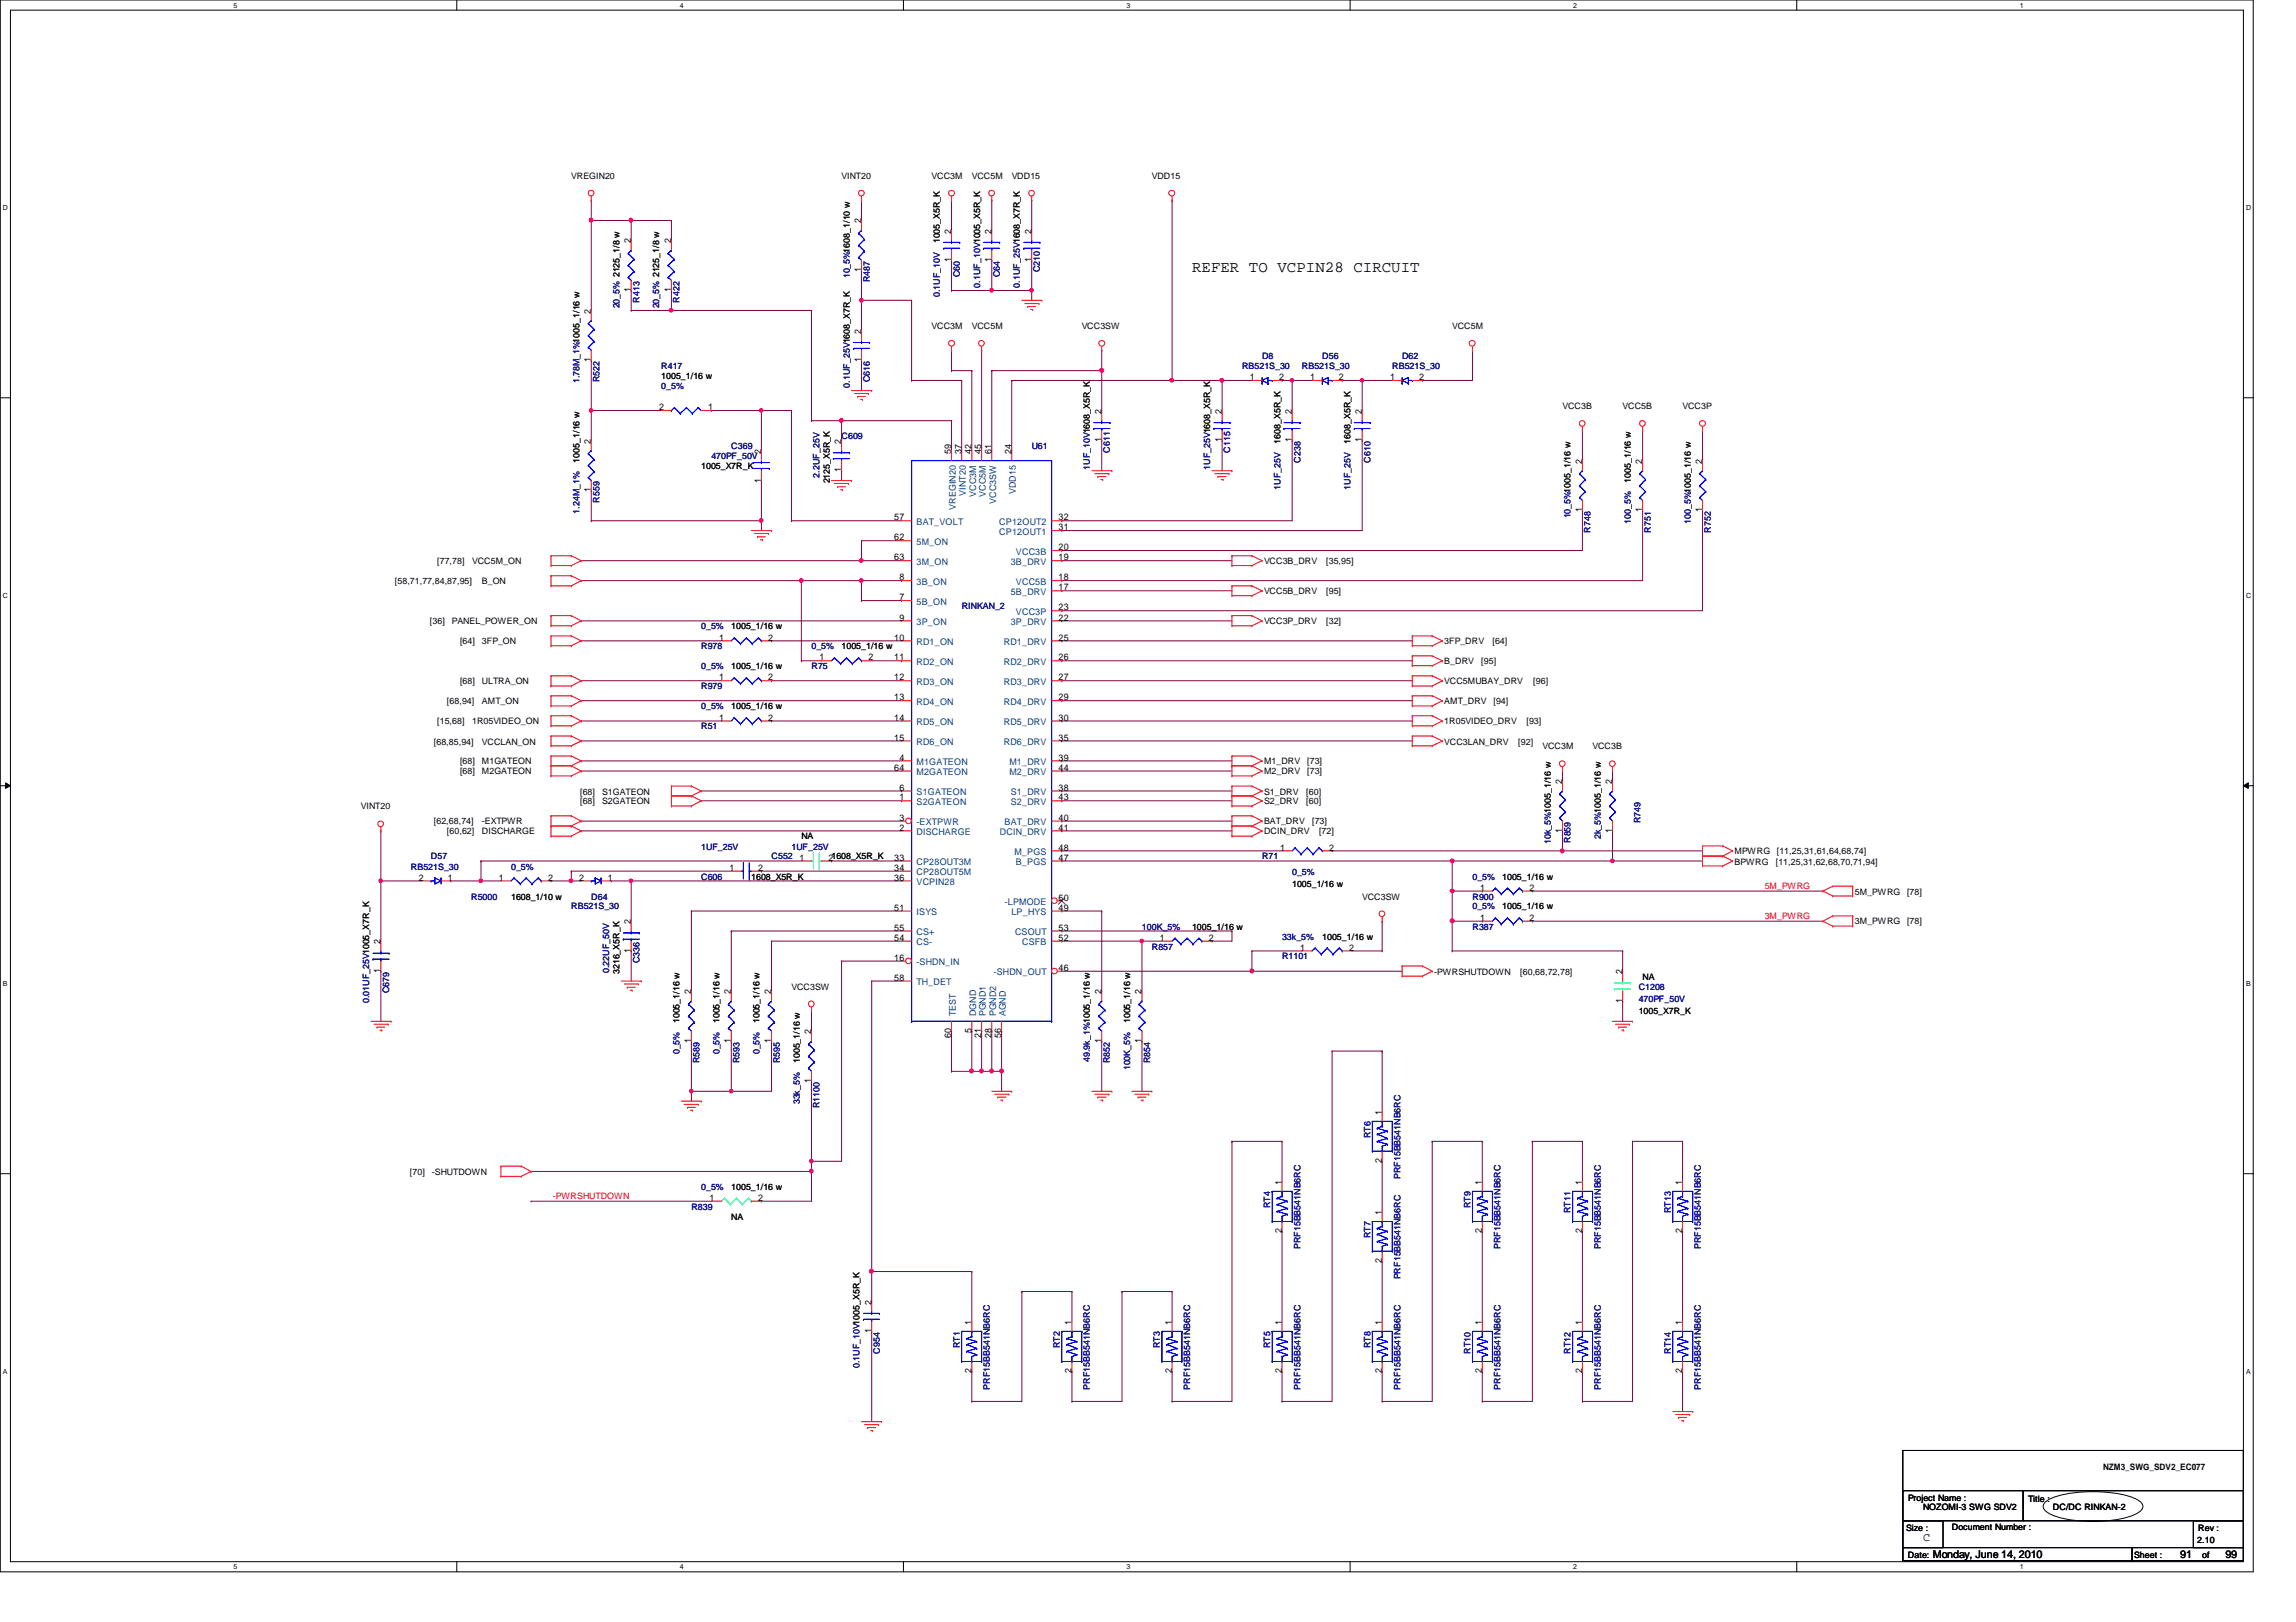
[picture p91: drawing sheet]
<svg xmlns="http://www.w3.org/2000/svg" width="297mm" height="210mm" viewBox="0 0 297 210" stroke-linecap="round" stroke-linejoin="round" font-family="sans-serif">
<defs><g id="words">
<text font-size="2" x="154.2" y="35.3">REFER TO VCPIN28 CIRCUIT</text>
<text font-size="1.5" x="248.8" y="199.4">C</text>
<g font-size="1.4">
<text x="250.1" y="201.6">Monday, June 14, 2010</text>
<text x="282.1" y="201.6">91</text>
<text x="287.9" y="201.6">99</text>
</g>
<g font-size="1.2">
<text x="111.4" y="28.9" transform="rotate(-90 111.4 28.9)">2</text>
<text x="81.6" y="31.5" transform="rotate(-90 81.6 31.5)">2</text>
<text x="86.8" y="31.5" transform="rotate(-90 86.8 31.5)">2</text>
<text x="111.4" y="35.2" transform="rotate(-90 111.4 35.2)">1</text>
<text x="123.1" y="33.9" transform="rotate(-90 123.1 33.9)">1</text>
<text x="123.1" y="30.2" transform="rotate(-90 123.1 30.2)">2</text>
<text x="128.3" y="33.9" transform="rotate(-90 128.3 33.9)">1</text>
<text x="128.3" y="30.2" transform="rotate(-90 128.3 30.2)">2</text>
<text x="133.4" y="33.9" transform="rotate(-90 133.4 33.9)">1</text>
<text x="133.4" y="30.2" transform="rotate(-90 133.4 30.2)">2</text>
<text x="76.5" y="40.6" transform="rotate(-90 76.5 40.6)">2</text>
<text x="81.6" y="37.8" transform="rotate(-90 81.6 37.8)">1</text>
<text x="86.8" y="37.8" transform="rotate(-90 86.8 37.8)">1</text>
<text x="76.5" y="46.9" transform="rotate(-90 76.5 46.9)">1</text>
<text x="111.4" y="46.9" transform="rotate(-90 111.4 46.9)">1</text>
<text x="111.4" y="43.2" transform="rotate(-90 111.4 43.2)">2</text>
<text x="85.3" y="53.1">2</text>
<text x="91.6" y="53.1">1</text>
<text x="142.5" y="53.6" transform="rotate(-90 142.5 53.6)">2</text>
<text x="158.1" y="53.6" transform="rotate(-90 158.1 53.6)">2</text>
<text x="161.7" y="49.2">1</text>
<text x="165.5" y="49.2">2</text>
<text x="167.1" y="53.6" transform="rotate(-90 167.1 53.6)">2</text>
<text x="169.5" y="49.2">1</text>
<text x="173.2" y="49.2">2</text>
<text x="176.2" y="53.6" transform="rotate(-90 176.2 53.6)">2</text>
<text x="179.8" y="49.2">1</text>
<text x="183.6" y="49.2">2</text>
<text x="76.5" y="57.4" transform="rotate(-90 76.5 57.4)">2</text>
<text x="98.5" y="58.7" transform="rotate(-90 98.5 58.7)">2</text>
<text x="108.8" y="57.4" transform="rotate(-90 108.8 57.4)">2</text>
<text x="123.1" y="58.7" transform="rotate(-90 123.1 58.7)">59</text>
<text x="124.4" y="58.7" transform="rotate(-90 124.4 58.7)">37</text>
<text x="125.7" y="58.7" transform="rotate(-90 125.7 58.7)">42</text>
<text x="127" y="58.7" transform="rotate(-90 127 58.7)">45</text>
<text x="128.3" y="58.7" transform="rotate(-90 128.3 58.7)">61</text>
<text x="130.8" y="58.7" transform="rotate(-90 130.8 58.7)">24</text>
<text x="142.5" y="57.2" transform="rotate(-90 142.5 57.2)">1</text>
<text x="158.1" y="57.2" transform="rotate(-90 158.1 57.2)">1</text>
<text x="167.1" y="57.2" transform="rotate(-90 167.1 57.2)">1</text>
<text x="176.2" y="57.2" transform="rotate(-90 176.2 57.2)">1</text>
<text x="76.5" y="63.7" transform="rotate(-90 76.5 63.7)">1</text>
<text x="98.5" y="62.4" transform="rotate(-90 98.5 62.4)">1</text>
<text x="108.8" y="61.1" transform="rotate(-90 108.8 61.1)">1</text>
<text x="204.7" y="60" transform="rotate(-90 204.7 60)">2</text>
<text x="212.5" y="60" transform="rotate(-90 212.5 60)">2</text>
<text x="220.2" y="60" transform="rotate(-90 220.2 60)">2</text>
<text x="115.7" y="67.4">57</text>
<text x="115.7" y="69.9">62</text>
<text x="136.9" y="67.4">32</text>
<text x="136.9" y="68.6">31</text>
<text x="136.9" y="71.2">20</text>
<text x="204.7" y="66.3" transform="rotate(-90 204.7 66.3)">1</text>
<text x="212.5" y="66.3" transform="rotate(-90 212.5 66.3)">1</text>
<text x="220.2" y="66.3" transform="rotate(-90 220.2 66.3)">1</text>
<text x="115.7" y="72.5">63</text>
<text x="116.4" y="75.1">8</text>
<text x="116.4" y="77.7">7</text>
<text x="136.9" y="72.5">19</text>
<text x="136.9" y="75.1">18</text>
<text x="136.9" y="76.4">17</text>
<text x="93" y="82.9">1</text>
<text x="99.4" y="82.9">2</text>
<text x="115.7" y="82.9">10</text>
<text x="116.4" y="80.3">9</text>
<text x="136.9" y="79">23</text>
<text x="136.9" y="80.3">22</text>
<text x="136.9" y="82.9">25</text>
<text x="93" y="88.1">1</text>
<text x="99.4" y="88.1">2</text>
<text x="106" y="85.5">1</text>
<text x="112.3" y="85.5">2</text>
<text x="115.7" y="88.1">12</text>
<text x="115.7" y="85.5">11</text>
<text x="136.9" y="85.5">26</text>
<text x="136.9" y="88.1">27</text>
<text x="93" y="93.3">1</text>
<text x="99.4" y="93.3">2</text>
<text x="115.7" y="90.6">13</text>
<text x="115.7" y="95.8">15</text>
<text x="115.7" y="93.3">14</text>
<text x="136.9" y="90.6">29</text>
<text x="136.9" y="93.3">30</text>
<text x="136.9" y="95.8">35</text>
<text x="115.7" y="99.7">64</text>
<text x="116.4" y="98.4">4</text>
<text x="136.9" y="98.4">39</text>
<text x="136.9" y="99.7">44</text>
<text x="202.1" y="101.5" transform="rotate(-90 202.1 101.5)">2</text>
<text x="208.6" y="101.5" transform="rotate(-90 208.6 101.5)">2</text>
<text x="116.4" y="102.3">6</text>
<text x="116.4" y="103.6">1</text>
<text x="116.4" y="106.2">3</text>
<text x="116.4" y="107.5">2</text>
<text x="136.9" y="102.3">38</text>
<text x="136.9" y="103.6">43</text>
<text x="136.9" y="106.2">40</text>
<text x="136.9" y="107.5">41</text>
<text x="202.1" y="107.8" transform="rotate(-90 202.1 107.8)">1</text>
<text x="208.6" y="107.8" transform="rotate(-90 208.6 107.8)">1</text>
<text x="54.2" y="114">2</text>
<text x="58" y="114">1</text>
<text x="64.6" y="114">1</text>
<text x="70.9" y="114">2</text>
<text x="74.9" y="114">2</text>
<text x="78.7" y="114">1</text>
<text x="94.4" y="112.7">1</text>
<text x="98.1" y="112.7">2</text>
<text x="103.4" y="111.4">1</text>
<text x="107.2" y="111.4">21608_X5R_K</text>
<text x="115.7" y="111.4">33</text>
<text x="115.7" y="112.7">34</text>
<text x="115.7" y="114">36</text>
<text x="136.9" y="110.1">48</text>
<text x="136.9" y="111.4">47</text>
<text x="165.6" y="110.1">1</text>
<text x="172" y="110.1">2</text>
<text x="81.6" y="119.6" transform="rotate(-90 81.6 119.6)">2</text>
<text x="115.7" y="117.9">51</text>
<text x="136.9" y="116.5">50</text>
<text x="136.9" y="117.9">49</text>
<text x="191.5" y="119.2">1</text>
<text x="191.5" y="115.3">1</text>
<text x="197.9" y="119.2">2</text>
<text x="197.9" y="115.3">2</text>
<text x="49.2" y="125.9" transform="rotate(-90 49.2 125.9)">1</text>
<text x="49.2" y="122.2" transform="rotate(-90 49.2 122.2)">2</text>
<text x="81.6" y="123.3" transform="rotate(-90 81.6 123.3)">1</text>
<text x="115.7" y="121.8">54</text>
<text x="115.7" y="124.3">16</text>
<text x="115.7" y="120.4">55</text>
<text x="136.9" y="120.4">53</text>
<text x="136.9" y="121.8">52</text>
<text x="136.9" y="125.6">46</text>
<text x="150.1" y="121.8">1</text>
<text x="156.4" y="121.8">2</text>
<text x="168.2" y="123">1</text>
<text x="174.5" y="123">2</text>
<text x="89.4" y="128.7" transform="rotate(-90 89.4 128.7)">2</text>
<text x="94.6" y="128.7" transform="rotate(-90 94.6 128.7)">2</text>
<text x="99.8" y="128.7" transform="rotate(-90 99.8 128.7)">2</text>
<text x="115.7" y="126.9">58</text>
<text x="142.5" y="128.7" transform="rotate(-90 142.5 128.7)">2</text>
<text x="147.7" y="128.7" transform="rotate(-90 147.7 128.7)">2</text>
<text x="209.9" y="129.8" transform="rotate(-90 209.9 129.8)">1</text>
<text x="209.9" y="126.1" transform="rotate(-90 209.9 126.1)">2</text>
<text x="89.4" y="135" transform="rotate(-90 89.4 135)">1</text>
<text x="94.6" y="135" transform="rotate(-90 94.6 135)">1</text>
<text x="99.8" y="135" transform="rotate(-90 99.8 135)">1</text>
<text x="104.9" y="133.9" transform="rotate(-90 104.9 133.9)">2</text>
<text x="123.1" y="134.3" transform="rotate(-90 123.1 134.3)">60</text>
<text x="125.7" y="133.7" transform="rotate(-90 125.7 133.7)">5</text>
<text x="127" y="134.3" transform="rotate(-90 127 134.3)">21</text>
<text x="128.3" y="134.3" transform="rotate(-90 128.3 134.3)">28</text>
<text x="129.5" y="134.3" transform="rotate(-90 129.5 134.3)">56</text>
<text x="142.5" y="135" transform="rotate(-90 142.5 135)">1</text>
<text x="147.7" y="135" transform="rotate(-90 147.7 135)">1</text>
<text x="104.9" y="140.2" transform="rotate(-90 104.9 140.2)">1</text>
<text x="178.8" y="144.2" transform="rotate(-90 178.8 144.2)">1</text>
<text x="91.8" y="155.4">1</text>
<text x="98.1" y="155.4">2</text>
<text x="165.8" y="153.3" transform="rotate(-90 165.8 153.3)">1</text>
<text x="178.8" y="150.5" transform="rotate(-90 178.8 150.5)">2</text>
<text x="191.7" y="153.3" transform="rotate(-90 191.7 153.3)">1</text>
<text x="204.7" y="153.3" transform="rotate(-90 204.7 153.3)">1</text>
<text x="217.6" y="153.3" transform="rotate(-90 217.6 153.3)">1</text>
<text x="165.8" y="159.6" transform="rotate(-90 165.8 159.6)">2</text>
<text x="178.8" y="157.2" transform="rotate(-90 178.8 157.2)">1</text>
<text x="191.7" y="159.6" transform="rotate(-90 191.7 159.6)">2</text>
<text x="204.7" y="159.6" transform="rotate(-90 204.7 159.6)">2</text>
<text x="217.6" y="159.6" transform="rotate(-90 217.6 159.6)">2</text>
<text x="178.8" y="163.4" transform="rotate(-90 178.8 163.4)">2</text>
<text x="112.7" y="172.6" transform="rotate(-90 112.7 172.6)">1</text>
<text x="112.7" y="168.8" transform="rotate(-90 112.7 168.8)">2</text>
<text x="125.7" y="171.4" transform="rotate(-90 125.7 171.4)">1</text>
<text x="138.6" y="171.4" transform="rotate(-90 138.6 171.4)">1</text>
<text x="151.6" y="171.4" transform="rotate(-90 151.6 171.4)">1</text>
<text x="165.8" y="171.4" transform="rotate(-90 165.8 171.4)">1</text>
<text x="178.8" y="171.4" transform="rotate(-90 178.8 171.4)">1</text>
<text x="191.7" y="171.4" transform="rotate(-90 191.7 171.4)">1</text>
<text x="204.7" y="171.4" transform="rotate(-90 204.7 171.4)">1</text>
<text x="217.6" y="171.4" transform="rotate(-90 217.6 171.4)">1</text>
<text x="125.7" y="177.7" transform="rotate(-90 125.7 177.7)">2</text>
<text x="138.6" y="177.7" transform="rotate(-90 138.6 177.7)">2</text>
<text x="151.6" y="177.7" transform="rotate(-90 151.6 177.7)">2</text>
<text x="165.8" y="177.7" transform="rotate(-90 165.8 177.7)">2</text>
<text x="178.8" y="177.7" transform="rotate(-90 178.8 177.7)">2</text>
<text x="191.7" y="177.7" transform="rotate(-90 191.7 177.7)">2</text>
<text x="204.7" y="177.7" transform="rotate(-90 204.7 177.7)">2</text>
<text x="217.6" y="177.7" transform="rotate(-90 217.6 177.7)">2</text>
</g>
<g font-size="1.2" fill="#004080">
<text x="123.7" y="66" transform="rotate(-90 123.7 66)">VREGIN20</text>
<text x="125" y="64.2" transform="rotate(-90 125 64.2)">VINT20</text>
<text x="126.3" y="64.3" transform="rotate(-90 126.3 64.3)">VCC3M</text>
<text x="127.5" y="64.3" transform="rotate(-90 127.5 64.3)">VCC5M</text>
<text x="128.9" y="65.2" transform="rotate(-90 128.9 65.2)">VCC3SW</text>
<text x="131.4" y="64" transform="rotate(-90 131.4 64)">VDD15</text>
<text x="118.6" y="67.9">BAT_VOLT</text>
<text x="118.6" y="70.5">5M_ON</text>
<text x="129.3" y="67.9">CP12OUT2</text>
<text x="129.3" y="69.2">CP12OUT1</text>
<text x="131.4" y="71.8">VCC3B</text>
<text x="118.6" y="73.1">3M_ON</text>
<text x="118.6" y="75.7">3B_ON</text>
<text x="130.8" y="73.1">3B_DRV</text>
<text x="130.8" y="77">5B_DRV</text>
<text x="131.4" y="75.7">VCC5B</text>
<text x="118.6" y="83.5">RD1_ON</text>
<text x="118.6" y="78.3">5B_ON</text>
<text x="118.6" y="80.9">3P_ON</text>
<text x="129.9" y="83.5">RD1_DRV</text>
<text x="130.8" y="80.9">3P_DRV</text>
<text x="131.4" y="79.6">VCC3P</text>
<text x="118.6" y="88.6">RD3_ON</text>
<text x="118.6" y="86.1">RD2_ON</text>
<text x="129.9" y="86.1">RD2_DRV</text>
<text x="129.9" y="88.6">RD3_DRV</text>
<text x="118.6" y="91.2">RD4_ON</text>
<text x="118.6" y="93.9">RD5_ON</text>
<text x="129.9" y="91.2">RD4_DRV</text>
<text x="129.9" y="93.9">RD5_DRV</text>
<text x="118.6" y="96.4">RD6_ON</text>
<text x="118.6" y="100.3">M2GATEON</text>
<text x="118.6" y="99">M1GATEON</text>
<text x="129.9" y="96.4">RD6_DRV</text>
<text x="130.6" y="99">M1_DRV</text>
<text x="130.6" y="100.3">M2_DRV</text>
<text x="118.6" y="102.9">S1GATEON</text>
<text x="118.6" y="104.2">S2GATEON</text>
<text x="118.6" y="106.8">-EXTPWR</text>
<text x="130" y="106.8">BAT_DRV</text>
<text x="130.8" y="102.9">S1_DRV</text>
<text x="130.8" y="104.2">S2_DRV</text>
<text x="118.6" y="112">CP28OUT3M</text>
<text x="118.6" y="113.3">CP28OUT5M</text>
<text x="118.6" y="108.1">DISCHARGE</text>
<text x="129.4" y="108.1">DCIN_DRV</text>
<text x="131.2" y="110.7">M_PGS</text>
<text x="131.4" y="112">B_PGS</text>
<text x="118.6" y="114.6">VCPIN28</text>
<text x="118.6" y="118.4">ISYS</text>
<text x="130" y="117.1">-LPMODE</text>
<text x="130.8" y="118.4">LP_HYS</text>
<text x="118.6" y="122.3">CS-</text>
<text x="118.6" y="124.9">-SHDN_IN</text>
<text x="118.6" y="121">CS+</text>
<text x="131.3" y="121">CSOUT</text>
<text x="132.2" y="122.3">CSFB</text>
<text x="118.6" y="127.5">TH_DET</text>
<text x="123.7" y="131.5" transform="rotate(-90 123.7 131.5)">TEST</text>
<text x="126.3" y="131.5" transform="rotate(-90 126.3 131.5)">DGND</text>
<text x="127.5" y="131.5" transform="rotate(-90 127.5 131.5)">PGND1</text>
<text x="128.6" y="126.2">-SHDN_OUT</text>
<text x="128.9" y="131.5" transform="rotate(-90 128.9 131.5)">PGND2</text>
<text x="130.1" y="131.5" transform="rotate(-90 130.1 131.5)">AGND</text>
</g>
<g font-size="1.1">
<text x="73.9" y="23.2">VREGIN20</text>
<text x="108.9" y="23.2">VINT20</text>
<text x="120.5" y="23.2">VCC3M</text>
<text x="125.7" y="23.2">VCC5M</text>
<text x="130.9" y="23.2">VDD15</text>
<text x="149" y="23.2">VDD15</text>
<text x="121.6" y="31.5" transform="rotate(-90 121.6 31.5)">1005_X5R_K</text>
<text x="120.5" y="42.6">VCC3M</text>
<text x="125.7" y="42.6">VCC5M</text>
<text x="140" y="42.6">VCC3SW</text>
<text x="187.9" y="42.6">VCC5M</text>
<text x="85.6" y="49.1">1005_1/16 w</text>
<text x="202.1" y="52.9">VCC3B</text>
<text x="209.9" y="52.9">VCC5B</text>
<text x="217.7" y="52.9">VCC3P</text>
<text x="75" y="59.9" transform="rotate(-90 75 59.9)">1005_1/16 w</text>
<text x="165.6" y="57.4" transform="rotate(-90 165.6 57.4)">1608_X5R_K</text>
<text x="174.7" y="57.4" transform="rotate(-90 174.7 57.4)">1608_X5R_K</text>
<text x="90.7" y="60.7">1005_X7R_K</text>
<text x="107.4" y="62.6" transform="rotate(-90 107.4 62.6)">2125_X5R_K</text>
<text x="211" y="62.4" transform="rotate(-90 211 62.4)">1005_1/16 w</text>
<text x="51.1" y="75.6">[58,71,77,84,87,95]</text>
<text x="56.6" y="73">[77,78]</text>
<text x="61.1" y="73">VCC5M_ON</text>
<text x="62.4" y="75.6">B_ON</text>
<text x="163.5" y="73">VCC3B_DRV</text>
<text x="163.5" y="76.9">VCC5B_DRV</text>
<text x="171.6" y="73">[35,95]</text>
<text x="171.6" y="76.9">[95]</text>
<text x="55.6" y="80.8">[36]</text>
<text x="58.5" y="80.8">PANEL_POWER_ON</text>
<text x="59.5" y="83.4">[64]</text>
<text x="62.4" y="83.4">3FP_ON</text>
<text x="94.6" y="81.4">1005_1/16 w</text>
<text x="163.5" y="80.8">VCC3P_DRV</text>
<text x="171.6" y="80.8">[32]</text>
<text x="186.9" y="83.4">3FP_DRV</text>
<text x="193.1" y="83.4">[64]</text>
<text x="59.5" y="88.6">[68]</text>
<text x="62.4" y="88.6">ULTRA_ON</text>
<text x="94.6" y="86.6">1005_1/16 w</text>
<text x="108.9" y="84">1005_1/16 w</text>
<text x="186.9" y="86">B_DRV</text>
<text x="186.9" y="88.6">VCC5MUBAY_DRV</text>
<text x="191.6" y="86">[95]</text>
<text x="198.4" y="88.6">[96]</text>
<text x="56.6" y="93.7">[15,68]</text>
<text x="57.8" y="91.1">[68,94]</text>
<text x="61.1" y="93.7">1R05VIDEO_ON</text>
<text x="62.4" y="91.1">AMT_ON</text>
<text x="94.6" y="91.8">1005_1/16 w</text>
<text x="186.9" y="91.1">AMT_DRV</text>
<text x="186.9" y="93.7">1R05VIDEO_DRV</text>
<text x="193.2" y="91.1">[94]</text>
<text x="197.5" y="93.7">[93]</text>
<text x="56.1" y="96.4">[68,85,94]</text>
<text x="59.5" y="98.9">[68]</text>
<text x="59.5" y="100.2">[68]</text>
<text x="62.4" y="96.4">VCCLAN_ON</text>
<text x="62.4" y="98.9">M1GATEON</text>
<text x="62.4" y="100.2">M2GATEON</text>
<text x="163.5" y="98.9">M1_DRV</text>
<text x="163.5" y="100.2">M2_DRV</text>
<text x="169.1" y="98.9">[73]</text>
<text x="169.1" y="100.2">[73]</text>
<text x="186.9" y="96.4">VCC3LAN_DRV</text>
<text x="196.4" y="96.4">[92]</text>
<text x="199.6" y="97">VCC3M</text>
<text x="206" y="97">VCC3B</text>
<text x="46.7" y="104.7">VINT20</text>
<text x="56.1" y="106.7">[62,68,74]</text>
<text x="57.8" y="108">[60,62]</text>
<text x="62.4" y="106.7">-EXTPWR</text>
<text x="62.4" y="108">DISCHARGE</text>
<text x="75.1" y="102.8">[68]</text>
<text x="75.1" y="104.1">[68]</text>
<text x="77.9" y="102.8">S1GATEON</text>
<text x="77.9" y="104.1">S2GATEON</text>
<text x="163.5" y="102.8">S1_DRV</text>
<text x="163.5" y="104.1">S2_DRV</text>
<text x="163.5" y="106.7">BAT_DRV</text>
<text x="163.5" y="108">DCIN_DRV</text>
<text x="169" y="102.8">[60]</text>
<text x="169" y="104.1">[60]</text>
<text x="169.8" y="106.7">[73]</text>
<text x="170.6" y="108">[72]</text>
<text x="97.2" y="113.8">1608_X5R_K</text>
<text x="103.7" y="108.6">NA</text>
<text x="194.3" y="113.8">1005_1/16 w</text>
<text x="224.4" y="110.6">MPWRG</text>
<text x="224.4" y="111.9">BPWRG</text>
<text x="229.7" y="111.9">[11,25,31,62,68,70,71,94]</text>
<text x="229.9" y="110.6">[11,25,31,61,64,68,74]</text>
<text x="66.1" y="116.4">1608_1/10 w</text>
<text x="167.2" y="114.9">1005_1/16 w</text>
<text x="176.2" y="116.4">VCC3SW</text>
<text x="194.3" y="117.7">1005_1/16 w</text>
<text x="240" y="115.8">5M_PWRG</text>
<text x="240" y="119.6">3M_PWRG</text>
<text x="246.7" y="115.8">[78]</text>
<text x="246.7" y="119.6">[78]</text>
<text x="154.2" y="120.3">1005_1/16 w</text>
<text x="171.1" y="121.6">1005_1/16 w</text>
<text x="80.1" y="126.1" transform="rotate(-90 80.1 126.1)">3216_X5R_K</text>
<text x="102.4" y="128.1">VCC3SW</text>
<text x="185.5" y="126.1">-PWRSHUTDOWN</text>
<text x="196.7" y="126.1">[60,68,72,78]</text>
<text x="212" y="131.2">1005_X7R_K</text>
<text x="212.5" y="126.8">NA</text>
<text x="87.9" y="132.4" transform="rotate(-90 87.9 132.4)">1005_1/16 w</text>
<text x="93.1" y="132.4" transform="rotate(-90 93.1 132.4)">1005_1/16 w</text>
<text x="98.3" y="132.4" transform="rotate(-90 98.3 132.4)">1005_1/16 w</text>
<text x="103.5" y="137.6" transform="rotate(-90 103.5 137.6)">1005_1/16 w</text>
<text x="146.2" y="132.4" transform="rotate(-90 146.2 132.4)">1005_1/16 w</text>
<text x="53" y="152">[70]</text>
<text x="55.9" y="152">-SHUTDOWN</text>
<text x="94.6" y="154">1005_1/16 w</text>
<text x="94.6" y="157.9">NA</text>
<text x="272.1" y="190.2">NZM3_SWG_SDV2_EC077</text>
<text x="246.8" y="194.3">Project Name :</text>
<text x="248.8" y="195.4">NOZOMI-3 SWG SDV2</text>
<text x="262.4" y="194.4">Title :</text>
<text x="265.6" y="195.4">DC/DC RINKAN-2</text>
<text x="246.6" y="198.2">Size :</text>
<text x="246.8" y="201.6">Date:</text>
<text x="252.5" y="198">Document Number :</text>
<text x="276.1" y="201.6">Sheet :</text>
<text x="284.3" y="199.7">2.10</text>
<text x="284.4" y="198.2">Rev :</text>
<text x="284.9" y="201.6">of</text>
</g>
<g font-size="1.1" fill="#000080">
<text x="124.2" y="35.9" transform="rotate(-90 124.2 35.9)">C60</text>
<text x="129.4" y="35.9" transform="rotate(-90 129.4 35.9)">C64</text>
<text x="134.5" y="35.3" transform="rotate(-90 134.5 35.3)">C210</text>
<text x="80.1" y="39.9" transform="rotate(-90 80.1 39.9)">20_5% 2125_1/8 w</text>
<text x="82.7" y="39.2" transform="rotate(-90 82.7 39.2)">R413</text>
<text x="85.3" y="39.9" transform="rotate(-90 85.3 39.9)">20_5% 2125_1/8 w</text>
<text x="87.9" y="39.2" transform="rotate(-90 87.9 39.2)">R422</text>
<text x="109.9" y="36" transform="rotate(-90 109.9 36)">10_5%1608_1/10 w</text>
<text x="112.5" y="36.5" transform="rotate(-90 112.5 36.5)">R487</text>
<text x="121.6" y="38.5" transform="rotate(-90 121.6 38.5)">0.1UF_10V</text>
<text x="126.8" y="37.2" transform="rotate(-90 126.8 37.2)">0.1UF_10V1005_X5R_K</text>
<text x="131.9" y="37.2" transform="rotate(-90 131.9 37.2)">0.1UF_25V1608_X7R_K</text>
<text x="85.6" y="47.8">R417</text>
<text x="160.7" y="47.8">RB521S_30</text>
<text x="163.3" y="46.4">D8</text>
<text x="168.4" y="47.8">RB521S_30</text>
<text x="171.1" y="46.4">D56</text>
<text x="180.1" y="47.8">RB521S_30</text>
<text x="181.4" y="46.4">D62</text>
<text x="75" y="49.6" transform="rotate(-90 75 49.6)">1.78M_1%1005_1/16 w</text>
<text x="77.6" y="49.5" transform="rotate(-90 77.6 49.5)">R522</text>
<text x="85.6" y="50.3">0_5%</text>
<text x="109.9" y="50.2" transform="rotate(-90 109.9 50.2)">0.1UF_25V1608_X7R_K</text>
<text x="112.5" y="49.5" transform="rotate(-90 112.5 49.5)">C616</text>
<text x="92" y="59.4">470PF_50V</text>
<text x="94.6" y="58.1">C369</text>
<text x="108.9" y="56.8">C609</text>
<text x="133.5" y="58.1">U61</text>
<text x="143.6" y="58.6" transform="rotate(-90 143.6 58.6)">C611</text>
<text x="159.2" y="58.6" transform="rotate(-90 159.2 58.6)">C115</text>
<text x="168.2" y="59.9" transform="rotate(-90 168.2 59.9)">C238</text>
<text x="177.3" y="59.9" transform="rotate(-90 177.3 59.9)">C610</text>
<text x="77.6" y="65.1" transform="rotate(-90 77.6 65.1)">R559</text>
<text x="106" y="61.8" transform="rotate(-90 106 61.8)">2.2UF_25V</text>
<text x="141" y="60.8" transform="rotate(-90 141 60.8)">1UF_10V1608_X5R_K</text>
<text x="156.5" y="60.8" transform="rotate(-90 156.5 60.8)">1UF_25V1608_X5R_K</text>
<text x="165.6" y="63.4" transform="rotate(-90 165.6 63.4)">1UF_25V</text>
<text x="174.7" y="63.4" transform="rotate(-90 174.7 63.4)">1UF_25V</text>
<text x="75" y="66.5" transform="rotate(-90 75 66.5)">1.24M_1%</text>
<text x="203.2" y="67.1" transform="rotate(-90 203.2 67.1)">10_5%1005_1/16 w</text>
<text x="205.8" y="68.9" transform="rotate(-90 205.8 68.9)">R748</text>
<text x="211" y="67.8" transform="rotate(-90 211 67.8)">100_5%</text>
<text x="213.6" y="68.9" transform="rotate(-90 213.6 68.9)">R751</text>
<text x="218.7" y="67.8" transform="rotate(-90 218.7 67.8)">100_5%1005_1/16 w</text>
<text x="221.3" y="68.9" transform="rotate(-90 221.3 68.9)">R752</text>
<text x="90.7" y="81.4">0_5%</text>
<text x="124.4" y="78.8">RINKAN_2</text>
<text x="90.7" y="89.2">R979</text>
<text x="90.7" y="86.6">0_5%</text>
<text x="90.7" y="84">R978</text>
<text x="105" y="86.6">R75</text>
<text x="105" y="84">0_5%</text>
<text x="90.7" y="94.4">R51</text>
<text x="90.7" y="91.8">0_5%</text>
<text x="212.3" y="106.5" transform="rotate(-90 212.3 106.5)">R749</text>
<text x="53.2" y="112.5">RB521S_30</text>
<text x="55.7" y="111.2">D57</text>
<text x="66.1" y="112.5">0_5%</text>
<text x="90.7" y="113.8">C606</text>
<text x="90.7" y="109.9">1UF_25V</text>
<text x="99.8" y="111.2">C552</text>
<text x="102.4" y="109.9">1UF_25V</text>
<text x="163.3" y="111.2">R71</text>
<text x="167.2" y="113.3">0_5%</text>
<text x="190.5" y="113.8">0_5%</text>
<text x="200.6" y="109.2" transform="rotate(-90 200.6 109.2)">10k_5%1005_1/16 w</text>
<text x="203.2" y="109.1" transform="rotate(-90 203.2 109.1)">R859</text>
<text x="207.1" y="108.6" transform="rotate(-90 207.1 108.6)">2k_5%1005_1/16 w</text>
<text x="61" y="116.4">R5000</text>
<text x="73.9" y="117.7">RB521S_30</text>
<text x="76.5" y="116.4">D64</text>
<text x="190.5" y="117.7">0_5%</text>
<text x="190.5" y="116.4">R900</text>
<text x="78.8" y="125.9" transform="rotate(-90 78.8 125.9)">0.22UF_50V</text>
<text x="82.7" y="124.6" transform="rotate(-90 82.7 124.6)">C336</text>
<text x="147.7" y="120.3">100K_5%</text>
<text x="149" y="122.9">R857</text>
<text x="165.9" y="124.2">R1101</text>
<text x="165.9" y="121.6">33k_5%</text>
<text x="190.5" y="120.3">R387</text>
<text x="47.7" y="129.8" transform="rotate(-90 47.7 129.8)">0.01UF_25V1005_X7R_K</text>
<text x="50.3" y="128.5" transform="rotate(-90 50.3 128.5)">C679</text>
<text x="212" y="128.1">C1208</text>
<text x="212" y="129.6">470PF_50V</text>
<text x="87.9" y="136.4" transform="rotate(-90 87.9 136.4)">0_5%</text>
<text x="90.5" y="137.6" transform="rotate(-90 90.5 137.6)">R589</text>
<text x="93.1" y="136.4" transform="rotate(-90 93.1 136.4)">0_5%</text>
<text x="95.7" y="137.6" transform="rotate(-90 95.7 137.6)">R593</text>
<text x="98.3" y="136.4" transform="rotate(-90 98.3 136.4)">0_5%</text>
<text x="100.9" y="137.6" transform="rotate(-90 100.9 137.6)">R595</text>
<text x="141" y="137.5" transform="rotate(-90 141 137.5)">49.9k_1%1005_1/16 w</text>
<text x="143.6" y="137.6" transform="rotate(-90 143.6 137.6)">R852</text>
<text x="148.8" y="137.6" transform="rotate(-90 148.8 137.6)">R854</text>
<text x="103.5" y="142.9" transform="rotate(-90 103.5 142.9)">33k_5%</text>
<text x="106" y="143.4" transform="rotate(-90 106 143.4)">R1100</text>
<text x="146.2" y="138.5" transform="rotate(-90 146.2 138.5)">100K_5%</text>
<text x="177.3" y="147.3" transform="rotate(-90 177.3 147.3)">RT6</text>
<text x="90.7" y="154">0_5%</text>
<text x="181.2" y="152.6" transform="rotate(-90 181.2 152.6)">PRF15BB541NB6RC</text>
<text x="89.4" y="156.5">R839</text>
<text x="164.3" y="156.4" transform="rotate(-90 164.3 156.4)">RT4</text>
<text x="168.2" y="161.7" transform="rotate(-90 168.2 161.7)">PRF15BB541NB6RC</text>
<text x="177.3" y="160.3" transform="rotate(-90 177.3 160.3)">RT7</text>
<text x="190.2" y="156.4" transform="rotate(-90 190.2 156.4)">RT9</text>
<text x="194.1" y="161.7" transform="rotate(-90 194.1 161.7)">PRF15BB541NB6RC</text>
<text x="203.2" y="157" transform="rotate(-90 203.2 157)">RT11</text>
<text x="207.1" y="161.7" transform="rotate(-90 207.1 161.7)">PRF15BB541NB6RC</text>
<text x="216.2" y="157" transform="rotate(-90 216.2 157)">RT13</text>
<text x="220" y="161.7" transform="rotate(-90 220 161.7)">PRF15BB541NB6RC</text>
<text x="181.2" y="165.6" transform="rotate(-90 181.2 165.6)">PRF15BB541NB6RC</text>
<text x="111.2" y="177.1" transform="rotate(-90 111.2 177.1)">0.1UF_10V1005_X5R_K</text>
<text x="113.8" y="175.2" transform="rotate(-90 113.8 175.2)">C954</text>
<text x="124.2" y="174.5" transform="rotate(-90 124.2 174.5)">RT1</text>
<text x="128.1" y="179.8" transform="rotate(-90 128.1 179.8)">PRF15BB541NB6RC</text>
<text x="137.1" y="174.5" transform="rotate(-90 137.1 174.5)">RT2</text>
<text x="141" y="179.8" transform="rotate(-90 141 179.8)">PRF15BB541NB6RC</text>
<text x="150.1" y="174.5" transform="rotate(-90 150.1 174.5)">RT3</text>
<text x="154" y="179.8" transform="rotate(-90 154 179.8)">PRF15BB541NB6RC</text>
<text x="164.3" y="174.5" transform="rotate(-90 164.3 174.5)">RT5</text>
<text x="168.2" y="179.8" transform="rotate(-90 168.2 179.8)">PRF15BB541NB6RC</text>
<text x="177.3" y="174.5" transform="rotate(-90 177.3 174.5)">RT8</text>
<text x="181.2" y="179.8" transform="rotate(-90 181.2 179.8)">PRF15BB541NB6RC</text>
<text x="190.2" y="175.2" transform="rotate(-90 190.2 175.2)">RT10</text>
<text x="194.1" y="179.8" transform="rotate(-90 194.1 179.8)">PRF15BB541NB6RC</text>
<text x="203.2" y="175.2" transform="rotate(-90 203.2 175.2)">RT12</text>
<text x="207.1" y="179.8" transform="rotate(-90 207.1 179.8)">PRF15BB541NB6RC</text>
<text x="216.2" y="175.2" transform="rotate(-90 216.2 175.2)">RT14</text>
<text x="220" y="179.8" transform="rotate(-90 220 179.8)">PRF15BB541NB6RC</text>
</g>
<g font-size="1.1" fill="#f00">
<text x="228.3" y="115.1">5M_PWRG</text>
<text x="228.3" y="119">3M_PWRG</text>
<text x="71.5" y="155.2">-PWRSHUTDOWN</text>
</g>
<g font-size=".9">
<text x="30.2" y="1">5</text>
<text x="88" y="1">4</text>
<text x="145.8" y="1">3</text>
<text x="203.5" y="1">2</text>
<text x="261.3" y="1">1</text>
<text x=".4" y="27.2">D</text>
<text x="290.6" y="27.2">D</text>
<text x=".4" y="77.3">C</text>
<text x="290.6" y="77.3">C</text>
<text x=".4" y="127.6">B</text>
<text x="290.6" y="127.6">B</text>
<text x=".4" y="177.8">A</text>
<text x="290.6" y="177.8">A</text>
<text x="30.2" y="203.1">5</text>
<text x="88" y="203.1">4</text>
<text x="145.8" y="203.1">3</text>
<text x="203.5" y="203.1">2</text>
<text x="261.3" y="203.1">1</text>
</g>
</g></defs>
<path d="M0 0h291.5v203.4h-291.5zM1.4 1.3h288.8v200.8h-288.8z" fill="none" stroke="#000" stroke-width=".13"/>
<g fill="#fff">
<path d="M30.2 .2h.5v1h-.5z"/>
<path d="M30.2 202.3h.5v1h-.5z"/>
</g>
<path d="M59.1 0v1.3M59.1 202.1v1.3" fill="none" stroke="#000" stroke-width=".13"/>
<g fill="#fff">
<path d="M88 .2h.5v1h-.5z"/>
<path d="M88 202.3h.5v1h-.5z"/>
</g>
<path d="M116.9 0v1.3M116.9 202.1v1.3" fill="none" stroke="#000" stroke-width=".13"/>
<g fill="#fff">
<path d="M145.8 .2h.5v1h-.5z"/>
<path d="M145.8 202.3h.5v1h-.5z"/>
</g>
<path d="M174.7 0v1.3M174.7 202.1v1.3" fill="none" stroke="#000" stroke-width=".13"/>
<g fill="#fff">
<path d="M203.5 .2h.5v1h-.5z"/>
<path d="M203.5 202.3h.5v1h-.5z"/>
</g>
<path d="M232.4 0v1.3M232.4 202.1v1.3" fill="none" stroke="#000" stroke-width=".13"/>
<g fill="#fff">
<path d="M261.3 .2h.5v1h-.5z"/>
<path d="M261.3 202.3h.5v1h-.5z"/>
<path d="M.4 26.4h.6v1h-.6z"/>
<path d="M290.6 26.4h.6v1h-.6z"/>
<path d="M.4 76.5h.6v1.1h-.6z"/>
<path d="M290.6 76.5h.6v1.1h-.6z"/>
</g>
<path d="M0 51.5h1.4M290.2 51.5h1.3" fill="none" stroke="#000" stroke-width=".13"/>
<g fill="#fff">
<path d="M.4 126.7h.6v1.1h-.6z"/>
<path d="M290.6 126.7h.6v1.1h-.6z"/>
</g>
<path d="M0 101.7h1.4M.7 101.3l.7 .4-.7 .3zM290.2 101.7l.7-.4v.7zM290.2 101.7h1.3" fill="none" stroke="#000" stroke-width=".13"/>
<path d="M.7 101.3l.7 .4-.7 .3zM290.2 101.7l.7-.4v.7z" fill="#000"/>
<g fill="#fff">
<path d="M.4 177h.5v1h-.5z"/>
<path d="M290.6 177h.5v1h-.5z"/>
</g>
<path d="M0 151.9h1.4M290.2 151.9h1.3" fill="none" stroke="#000" stroke-width=".13"/>
<path d="M123.1 133.4h.1M123.1 138.6h.1M123.1 133.4v5.2M123.1 138.6h2.6M129.6 133.4h.1M129.6 133.4v5.2" fill="none" stroke="#800040" stroke-width=".13"/>
<circle cx="129.6" cy="138.6" r=".26" fill="#f0f"/>
<circle cx="129.6" cy="138.6" r=".26" fill="none" stroke="#f0f" stroke-width=".13"/>
<path d="M128.3 133.4h.1M128.3 133.4v5.2M129.6 138.6h.1M129.6 138.6v2.6" fill="none" stroke="#800040" stroke-width=".13"/>
<path d="M128.1 138.4l.2-.1 .2 .2-.1 .3-.1 .1-.2-.1z" fill-rule="evenodd" fill="#f0f"/>
<path d="M128.1 138.4l.2-.1 .2 .2-.1 .3-.1 .1-.2-.1z" fill="none" stroke="#f0f" stroke-width=".13"/>
<path d="M127 133.4h.1M127 133.4v5.2M128.3 138.6h.1M128.3 138.6h1.3" fill="none" stroke="#800040" stroke-width=".13"/>
<path d="M126.8 138.4l.2-.1 .2 .2-.1 .3-.1 .1-.2-.1z" fill-rule="evenodd" fill="#f0f"/>
<path d="M126.8 138.4l.2-.1 .2 .2-.1 .3-.1 .1-.2-.1z" fill="none" stroke="#f0f" stroke-width=".13"/>
<path d="M125.7 133.4h.1M125.7 133.4v5.2M127 138.6h.1M127 138.6h1.3" fill="none" stroke="#800040" stroke-width=".13"/>
<circle cx="125.7" cy="138.6" r=".26" fill="#f0f"/>
<circle cx="125.7" cy="138.6" r=".26" fill="none" stroke="#f0f" stroke-width=".13"/>
<g fill="none" stroke="#800040" stroke-width=".13">
<path d="M204.7 55.7h.1M204.7 55.7v3.9M212.5 55.7h.1M212.5 55.7v3.9M220.3 55.7h.1M220.3 55.7v3.9M137.4 72.6h.1M137.4 76.5h.1M137.4 71.2h.1M137.4 75.1h.1M137.4 79h.1M137.4 72.6h22"/>
<path d="M137.4 76.5h22M204.7 66.1h.1M204.7 66.1v5.1h-67.3M212.5 66.1h.1M212.5 66.1v9h-75.1M220.3 66.1h.1M220.3 66.1v12.9h-82.9M137.4 80.3h.1M137.4 82.9h.1M137.4 85.5h.1M137.4 88.1h.1M137.4 90.7h.1"/>
<path d="M137.4 93.3h.1M137.4 95.9h.1M137.4 98.5h.1M137.4 99.8h.1M137.4 80.3h22M137.4 82.9h45.3M137.4 85.5h45.3M137.4 88.1h45.3M137.4 90.7h45.3M137.4 93.3h45.3M137.4 95.9h45.3M137.4 98.5h22"/>
<path d="M137.4 99.8h22M137.4 102.4h.1M137.4 103.6h.1M137.4 106.3h.1M137.4 107.5h.1M137.4 110.1h.1M137.4 102.4h22M137.4 103.6h22M137.4 106.3h22M137.4 107.5h22M137.4 110.1h28.5M208.6 111.4h.1"/>
<path d="M208.6 111.4h11.7"/>
</g>
<path d="M208.4 111.2h.3l.1 .2-.1 .2h-.1h-.2z" fill-rule="evenodd" fill="#f0f"/>
<path d="M208.4 111.2h.3l.1 .2-.1 .2h-.1h-.2z" fill="none" stroke="#f0f" stroke-width=".13"/>
<g fill="none" stroke="#800040" stroke-width=".13">
<path d="M130.9 49.2h.1M130.9 49.2v9.1M130.9 49.2h20.7M167.2 49.2h.1M167.2 49.2h2.6M173.6 49.2h.1M173.6 49.2h2.6M176.2 49.2h.1M176.2 49.2v3.9M184 49.2h.1M190.5 45.3h.1M190.5 45.3v3.9h-6.5"/>
<path d="M202.1 99.8h.1M202.1 99.8v1.2M208.6 99.8h.1M208.6 99.8v1.2M187.9 115.3h3.9M191.8 115.3h.1M198.2 115.3h.1M198.2 119.2h.1M198.2 115.3h37.6M198.2 119.2h37.6M202.1 107.5h.1M202.1 107.5v2.6"/>
<path d="M187.9 123.1h.1M187.9 123.1h22"/>
</g>
<path d="M176 49h.4v.2v.2h-.2h-.2z" fill-rule="evenodd" fill="#f0f"/>
<path d="M176 49h.4v.2v.2h-.2h-.2z" fill="none" stroke="#f0f" stroke-width=".13"/>
<path d="M167.2 49.2h.1M167.2 49.2v3.9M176.2 49.2h.1M176.2 49.2h3.9" fill="none" stroke="#800040" stroke-width=".13"/>
<path d="M167 49h.3l.1 .2-.1 .2h-.2h-.1z" fill-rule="evenodd" fill="#f0f"/>
<path d="M167 49h.3l.1 .2-.1 .2h-.2h-.1z" fill="none" stroke="#f0f" stroke-width=".13"/>
<path d="M151.6 49.2h.1M151.6 49.2h6.5M158.1 49.2h.1M158.1 49.2v3.9" fill="none" stroke="#800040" stroke-width=".13"/>
<circle cx="158.1" cy="49.2" r=".25" fill="#f0f"/>
<circle cx="158.1" cy="49.2" r=".25" fill="none" stroke="#f0f" stroke-width=".13"/>
<circle cx="151.6" cy="49.2" r=".25" fill="#f0f"/>
<circle cx="151.6" cy="49.2" r=".25" fill="none" stroke="#f0f" stroke-width=".13"/>
<g fill="none" stroke="#800040" stroke-width=".13">
<path d="M123.1 25.9h.1M123.1 33.7h.1M123.1 25.9v3.9M123.1 33.7v3.9M128.3 25.9h.1M128.3 37.6h.1M128.3 25.9v3.9M128.3 37.6h5.2M133.5 25.9h.1M133.5 25.9v3.9M151.6 25.9h.1M151.6 25.9v23.3"/>
<path d="M123.1 48h.1M123.1 45.3h.1M123.1 48h2.6M123.1 45.3v2.7M125.7 48h.1M125.7 48v10.3M127 45.3h.1M127 45.3v13M128.3 48h.1M128.3 48v10.3M128.3 48h14.2M142.5 57h.1"/>
<path d="M142.5 57v3.9M158.1 57h.1M158.1 49.2h.1M158.1 57v3.9M158.1 49.2h3.9M167.2 57h.1M167.2 57v10.4h-29.8M176.2 57h.1M176.2 57v11.7h-38.8M137.4 68.7h.1M137.4 67.4h.1"/>
</g>
<path d="M133.3 37.4h.3l.1 .1-.1 .2-.2 .1-.1-.1z" fill-rule="evenodd" fill="#f0f"/>
<path d="M133.3 37.4h.3l.1 .1-.1 .2-.2 .1-.1-.1z" fill="none" stroke="#f0f" stroke-width=".13"/>
<path d="M128.1 37.4h.3l.1 .1-.1 .2-.1 .1-.2-.1z" fill-rule="evenodd" fill="#f0f"/>
<path d="M128.1 37.4h.3l.1 .1-.1 .2-.1 .1-.2-.1z" fill="none" stroke="#f0f" stroke-width=".13"/>
<path d="M111.5 38.9h.1M111.5 38.9v3.9M128.3 33.7h.1M128.3 33.7v3.9M133.5 37.6h.1M133.5 33.7h.1M133.5 33.7v5.2" fill="none" stroke="#800040" stroke-width=".13"/>
<path d="M111.3 38.7l.1-.1 .2 .1v.3l-.2 .1-.1-.1z" fill-rule="evenodd" fill="#f0f"/>
<path d="M111.3 38.7l.1-.1 .2 .1v.3l-.2 .1-.1-.1z" fill="none" stroke="#f0f" stroke-width=".13"/>
<g fill="none" stroke="#800040" stroke-width=".13">
<path d="M111.5 25.9h.1M111.5 38.9h.1M111.5 25.9v2.6M111.5 38.9h6.4M117.9 38.9h.1M117.9 38.9v10.3M111.5 46.7h.1M111.5 46.7v3.8M117.9 49.2h.1M117.9 49.2h6.5M124.4 49.2h.1M124.4 49.2v9.1"/>
<path d="M147.7 121.8h.1M147.7 121.8h2.6"/>
</g>
<path d="M147.5 121.6h.4l.1 .2-.1 .1-.2 .1-.2-.1z" fill-rule="evenodd" fill="#f0f"/>
<path d="M147.5 121.6h.4l.1 .2-.1 .1-.2 .1-.2-.1z" fill="none" stroke="#f0f" stroke-width=".13"/>
<g fill="none" stroke="#800040" stroke-width=".13">
<path d="M137.4 117.9h.1M137.4 117.9h5.1M142.5 117.9h.1M142.5 117.9v10.4M187.9 111.4h.1M187.9 119.2h.1M187.9 111.4v3.9M187.9 119.2v3.9M137.4 120.5h.1M137.4 120.5h22M142.5 134.7h.1M142.5 134.7v6.5"/>
<path d="M147.7 121.8h.1M147.7 134.7h.1M147.7 121.8v6.5M147.7 134.7v6.5M156.8 121.8h.1M159.4 120.5h.1M159.4 120.5v1.3h-2.6"/>
</g>
<circle cx="187.9" cy="119.2" r=".26" fill="#f0f"/>
<circle cx="187.9" cy="119.2" r=".26" fill="none" stroke="#f0f" stroke-width=".13"/>
<g fill="none" stroke="#800040" stroke-width=".13">
<path d="M76.5 25.9h.1M76.5 25.9v2.6M111.5 35h.1M111.5 35v3.9M123.1 37.6h.1M123.1 37.6h5.2M76.5 53.1h.1M76.5 53.1v3.9M142.5 45.3h.1M142.5 45.3v2.7M165.9 49.2h.1M165.9 49.2h1.3"/>
<path d="M137.4 111.4h.1M137.4 111.4h50.5M178.8 119.2h.1M178.8 119.2v3.9M187.9 119.2h3.9M191.8 119.2h.1M112.8 127h.1M112.8 127h3.8M125.7 138.6h.1M125.7 138.6h1.3M137.4 121.8h.1M137.4 121.8h10.3"/>
<path d="M162 123.1h.1M162 125.7h.1M162 123.1h6.4M162 125.7h19.4M172.3 136h.1M172.3 136v45.4h-6.4M174.9 123.1h3.9M178.8 123.1h.1M178.8 136h.1M178.8 136v7.8M159.4 147.7h.1M159.4 147.7h6.5"/>
<path d="M159.4 147.7v33.7h-7.8M165.9 159.3h.1M165.9 147.7h.1M165.9 147.7v5.2M165.9 159.3v11.7M178.8 150.3h.1M178.8 150.3v6.5M185.3 147.7h.1M185.3 147.7h6.5M185.3 147.7v33.7h-6.5M191.8 159.3h.1M191.8 147.7h.1"/>
<path d="M191.8 147.7v5.2M191.8 159.3v11.7M198.2 147.7h.1M198.2 147.7h6.5M198.2 147.7v33.7h-6.4M204.7 159.3h.1M204.7 147.7h.1M204.7 147.7v5.2M204.7 159.3v11.7M211.2 147.7h.1M211.2 147.7h6.5M211.2 147.7v33.7h-6.5"/>
<path d="M217.7 159.3h.1M217.7 147.7h.1M217.7 147.7v5.2M217.7 159.3v11.7M112.8 172.3h.1M112.8 164.5h.1M112.8 172.3v11.7M112.8 164.5h12.9M125.7 177.5h.1M125.7 164.5h.1M125.7 164.5v6.5M125.7 177.5v3.9"/>
<path d="M132.2 167.1h.1M132.2 167.1v14.3h-6.5M132.2 167.1h6.5M138.7 177.5h.1M138.7 167.1h.1M138.7 167.1v3.9M138.7 177.5v3.9M145.2 167.1h.1M145.2 167.1v14.3h-6.5M145.2 167.1h6.4M151.6 177.5h.1M151.6 167.1h.1"/>
<path d="M151.6 167.1v3.9M151.6 177.5v3.9M165.9 177.5h.1M165.9 177.5v3.9M178.8 177.5h.1M178.8 163.2h.1M178.8 163.2v7.8M178.8 177.5v3.9M191.8 177.5h.1M191.8 177.5v3.9M204.7 177.5h.1M204.7 177.5v3.9"/>
<path d="M217.7 177.5h.1M217.7 177.5v5.2M125.7 181.4h.1M138.7 181.4h.1M151.6 181.4h.1M165.9 181.4h.1M178.8 181.4h.1M191.8 181.4h.1M204.7 181.4h.1"/>
</g>
<path d="M76.3 52.9h.3l.1 .2-.1 .2h-.1h-.2z" fill-rule="evenodd" fill="#f0f"/>
<path d="M76.3 52.9h.3l.1 .2-.1 .2h-.1h-.2z" fill="none" stroke="#f0f" stroke-width=".13"/>
<path d="M76.5 67.4h.1M76.5 67.4h22M98.5 67.4h.1M98.5 67.4v1.3" fill="none" stroke="#800040" stroke-width=".13"/>
<path d="M98.3 67.2l.2-.1 .2 .1-.1 .3-.1 .1-.2-.1z" fill-rule="evenodd" fill="#f0f"/>
<path d="M98.3 67.2l.2-.1 .2 .1-.1 .3-.1 .1-.2-.1z" fill="none" stroke="#f0f" stroke-width=".13"/>
<path d="M76.5 53.1h.1M76.5 53.1h9.1M92 53.1h.1M92 53.1h6.5M98.5 53.1h.1M98.5 53.1v5.2" fill="none" stroke="#800040" stroke-width=".13"/>
<path d="M98.3 52.9h.3l.1 .2-.1 .2h-.1h-.2z" fill-rule="evenodd" fill="#f0f"/>
<path d="M98.3 52.9h.3l.1 .2-.1 .2h-.1h-.2z" fill="none" stroke="#f0f" stroke-width=".13"/>
<path d="M81.7 28.5h.1M81.7 28.5h5.2M98.5 53.1h.1M98.5 53.1h3.9" fill="none" stroke="#800040" stroke-width=".13"/>
<path d="M81.5 28.3l.1-.1 .2 .1v.4h-.2h-.1z" fill-rule="evenodd" fill="#f0f"/>
<path d="M81.5 28.3l.1-.1 .2 .1v.4h-.2h-.1z" fill="none" stroke="#f0f" stroke-width=".13"/>
<path d="M76.5 28.5h.1M76.5 28.5v11.7M81.7 28.5h.1M81.7 37.6h.1M81.7 28.5v2.6M81.7 37.6v2.6M86.9 28.5h.1M86.9 28.5v2.6M86.9 40.2h.1M86.9 40.2h18.1" fill="none" stroke="#800040" stroke-width=".13"/>
<circle cx="86.8" cy="40.1" r=".25" fill="#f0f"/>
<circle cx="86.8" cy="40.1" r=".25" fill="none" stroke="#f0f" stroke-width=".13"/>
<path d="M86.9 37.6h.1M86.9 37.6v2.6M123.1 54.4h.1M123.1 54.4v3.9M76.5 63.5h.1M76.5 63.5v3.9M98.5 62.2h.1M98.5 62.2v5.2M108.9 60.9h.1M108.9 60.9v1.3M111.5 72.6h.1M111.5 72.6h5.1" fill="none" stroke="#800040" stroke-width=".13"/>
<path d="M111.3 72.4h.3l.1 .1-.1 .2-.2 .1-.1-.1z" fill-rule="evenodd" fill="#f0f"/>
<path d="M111.3 72.4h.3l.1 .1-.1 .2-.2 .1-.1-.1z" fill="none" stroke="#f0f" stroke-width=".13"/>
<path d="M75.2 72.6h.1M75.2 72.6h36.3M111.5 70h.1M111.5 72.6h.1M111.5 77.7h.1M111.5 70h5.1M111.5 70v2.6M111.5 75.1v2.6" fill="none" stroke="#800040" stroke-width=".13"/>
<path d="M111.3 74.9h.3l.1 .2-.1 .2-.2 .1-.1-.1z" fill-rule="evenodd" fill="#f0f"/>
<path d="M111.3 74.9h.3l.1 .2-.1 .2-.2 .1-.1-.1z" fill="none" stroke="#f0f" stroke-width=".13"/>
<g fill="none" stroke="#800040" stroke-width=".13">
<path d="M103.7 75.1h.1M103.7 75.1h12.9M111.5 77.7h5.1M116.6 77.7h.1M116.6 75.1h.1M75.2 80.3h.1M75.2 90.7h.1M75.2 95.9h.1M75.2 98.5h.1M75.2 99.8h.1M75.2 82.9h.1M75.2 88.1h.1"/>
<path d="M75.2 93.3h.1M75.2 80.3h41.4M75.2 90.7h41.4M75.2 95.9h41.4M75.2 98.5h41.4M75.2 99.8h41.4M75.2 82.9h18.1M75.2 88.1h18.1M75.2 93.3h18.1M99.8 82.9h.1M99.8 88.1h.1M99.8 93.3h.1"/>
<path d="M99.8 82.9h16.8M99.8 88.1h16.8M99.8 93.3h16.8M112.8 85.5h3.8M116.6 85.5h.1M75.2 106.3h.1M75.2 107.5h.1M75.2 106.3h41.4M75.2 107.5h41.4M90.7 102.4h25.9M90.7 103.6h25.9M116.6 102.4h.1"/>
<path d="M116.6 103.6h.1"/>
</g>
<circle cx="103.7" cy="75.1" r=".25" fill="#f0f"/>
<circle cx="103.7" cy="75.1" r=".25" fill="none" stroke="#f0f" stroke-width=".13"/>
<path d="M75.2 75.1h.1M75.2 75.1h28.5M103.7 75.1h.1M103.7 75.1v10.4M103.7 85.5h.1M103.7 85.5h2.6M49.3 114h.1M49.3 114v7.8" fill="none" stroke="#800040" stroke-width=".13"/>
<path d="M49.1 113.8h.3l.1 .2-.1 .1-.2 .1-.1-.1z" fill-rule="evenodd" fill="#f0f"/>
<path d="M49.1 113.8h.3l.1 .2-.1 .1-.2 .1-.1-.1z" fill="none" stroke="#f0f" stroke-width=".13"/>
<g fill="none" stroke="#800040" stroke-width=".13">
<path d="M49.3 114h.1M49.3 107.5h.1M49.3 107.5v6.5M49.3 114h5.2M62.2 111.4h.1M62.2 111.4h41.5M73.9 114h.1M73.9 112.7h.1M73.9 114h1.3M73.9 112.7h20.7M73.9 112.7v1.3M98.5 112.7h.1"/>
<path d="M98.5 112.7h18.1M107.6 111.4h.1M107.6 111.4h9M49.3 125.7h.1M49.3 125.7v6.5"/>
</g>
<circle cx="73.9" cy="114" r=".25" fill="#f0f"/>
<circle cx="73.9" cy="114" r=".25" fill="none" stroke="#f0f" stroke-width=".13"/>
<g fill="none" stroke="#800040" stroke-width=".13">
<path d="M71.3 114h.1M71.3 114h2.6M79.1 114h.1M79.1 114h2.6M81.7 114h.1M81.7 114v5.2M89.4 117.9h.1M89.4 117.9v10.4M94.6 120.5h.1M94.6 120.5v7.8M94.6 120.5h22M99.8 121.8h.1"/>
<path d="M99.8 121.8h16.8M99.8 121.8v6.5M89.4 141.2h.1M89.4 141.2v1.3"/>
</g>
<path d="M89.3 141h.3l.1 .2-.1 .2h-.2h-.1z" fill-rule="evenodd" fill="#f0f"/>
<path d="M89.3 141h.3l.1 .2-.1 .2h-.2h-.1z" fill="none" stroke="#f0f" stroke-width=".13"/>
<path d="M94.6 134.7h.1M94.6 134.7v6.5h-5.2M99.8 134.7h.1M99.8 134.7v6.5M89.4 141.2h.1" fill="none" stroke="#800040" stroke-width=".13"/>
<path d="M94.4 141h.3l.1 .2-.1 .2h-.1h-.2z" fill-rule="evenodd" fill="#f0f"/>
<path d="M94.4 141h.3l.1 .2-.1 .2h-.1h-.2z" fill="none" stroke="#f0f" stroke-width=".13"/>
<path d="M62.2 114h.1M62.2 114h2.6M81.7 123.1h.1M81.7 123.1v3.9M94.6 141.2h.1M94.6 141.2h5.2" fill="none" stroke="#800040" stroke-width=".13"/>
<path d="M62 113.8h.4v.2v.1l-.2 .1-.2-.1z" fill-rule="evenodd" fill="#f0f"/>
<path d="M62 113.8h.4v.2v.1l-.2 .1-.2-.1z" fill="none" stroke="#f0f" stroke-width=".13"/>
<path d="M89.4 134.7h.1M89.4 134.7v6.5M105 130.9h.1M105 130.9v2.5M105 150.3h.1M105 150.3v1.3" fill="none" stroke="#800040" stroke-width=".13"/>
<path d="M104.8 150.1h.3l.1 .1-.1 .2-.2 .1-.1-.1z" fill-rule="evenodd" fill="#f0f"/>
<path d="M104.8 150.1h.3l.1 .1-.1 .2-.2 .1-.1-.1z" fill="none" stroke="#f0f" stroke-width=".13"/>
<path d="M68.7 155.4h.1M68.7 151.6h.1M68.7 155.4h23.3M68.7 151.6h36.3M98.5 155.4h.1M98.5 155.4h6.5" fill="none" stroke="#800040" stroke-width=".13"/>
<path d="M104.8 151.4l.1-.1 .3 .1-.1 .3-.2 .1-.1-.1z" fill-rule="evenodd" fill="#f0f"/>
<path d="M104.8 151.4l.1-.1 .3 .1-.1 .3-.2 .1-.1-.1z" fill="none" stroke="#f0f" stroke-width=".13"/>
<path d="M76.5 28.5h.1M76.5 28.5h5.2M105 139.9h.1M105 139.9v10.4M108.9 124.4h.1M108.9 124.4h7.7M108.9 124.4v25.9h-3.9M105 151.6h.1M105 150.3h.1M105 151.6v3.8" fill="none" stroke="#800040" stroke-width=".13"/>
<path d="M76.3 28.3l.2-.1 .2 .1-.1 .4h-.1h-.2z" fill-rule="evenodd" fill="#f0f"/>
<path d="M76.3 28.3l.2-.1 .2 .1-.1 .4h-.1h-.2z" fill="none" stroke="#f0f" stroke-width=".13"/>
<path d="M76.5 46.7h.1M76.5 46.7v6.4M81.7 40.2h.1M81.7 40.2h5.2M142.5 48h.1M142.5 48v5.1" fill="none" stroke="#800040" stroke-width=".13"/>
<circle cx="142.5" cy="47.9" r=".26" fill="#f0f"/>
<circle cx="142.5" cy="47.9" r=".26" fill="none" stroke="#f0f" stroke-width=".13"/>
<path d="M172.3 110.1h.1M172.3 110.1h29.8" fill="none" stroke="#800040" stroke-width=".13"/>
<path d="M201.9 109.9h.2l.2 .1v.3l-.2 .1-.2-.1z" fill-rule="evenodd" fill="#f0f"/>
<path d="M201.9 109.9h.2l.2 .1v.3l-.2 .1-.2-.1z" fill="none" stroke="#f0f" stroke-width=".13"/>
<path d="M112.8 127v37.5M172.3 136h6.5M178.8 136h.1M112.8 164.5h.1" fill="none" stroke="#800040" stroke-width=".13"/>
<circle cx="112.7" cy="164.5" r=".26" fill="#f0f"/>
<circle cx="112.7" cy="164.5" r=".26" fill="none" stroke="#f0f" stroke-width=".13"/>
<path d="M102.4 53.1h.1M102.4 53.1v14.3M108.9 54.4h.1M108.9 54.4v2.6M108.9 54.4h14.2M123.1 54.4h.1M102.4 67.4h.1M102.4 67.4h14.2M112.8 168.4h.1M112.8 164.5v3.9" fill="none" stroke="#800040" stroke-width=".13"/>
<path d="M108.7 54.2l.1-.1 .3 .2-.1 .3-.2 .1-.1-.1z" fill-rule="evenodd" fill="#f0f"/>
<path d="M108.7 54.2l.1-.1 .3 .2-.1 .3-.2 .1-.1-.1z" fill="none" stroke="#f0f" stroke-width=".13"/>
<path d="M105 54.4h.1M105 40.2h.1M105 54.4h3.9M105 40.2v14.2M187.9 115.3h.1M187.9 115.3v3.9" fill="none" stroke="#800040" stroke-width=".13"/>
<circle cx="187.9" cy="115.3" r=".25" fill="#f0f"/>
<circle cx="187.9" cy="115.3" r=".25" fill="none" stroke="#f0f" stroke-width=".13"/>
<path d="M137.4 125.7h24.6M162 125.7h.1M162 123.1v2.6" fill="none" stroke="#800040" stroke-width=".13"/>
<circle cx="162" cy="125.6" r=".26" fill="#f0f"/>
<circle cx="162" cy="125.6" r=".26" fill="none" stroke="#f0f" stroke-width=".13"/>
<path d="M81.7 114h.1M81.7 114h34.9M89.4 117.9h.1M89.4 117.9h27.2M209.9 129.5h.1M209.9 123.1h.1M209.9 123.1v2.6M209.9 129.5v2.7" fill="none" stroke="#800040" stroke-width=".13"/>
<path d="M81.5 113.8h.3l.1 .2-.1 .1-.2 .1-.1-.1z" fill-rule="evenodd" fill="#f0f"/>
<path d="M81.5 113.8h.3l.1 .2-.1 .1-.2 .1-.1-.1z" fill="none" stroke="#f0f" stroke-width=".13"/>
<path d="M58.3 114h.1M62.2 111.4h.1M62.2 111.4v2.6h-3.9M187.9 111.4h.1M187.9 111.4h20.7M202.1 110.1h18.2M208.6 111.4h.1M208.6 107.5v3.9M220.3 110.1h.1" fill="none" stroke="#800040" stroke-width=".13"/>
<circle cx="187.9" cy="111.4" r=".25" fill="#f0f"/>
<circle cx="187.9" cy="111.4" r=".25" fill="none" stroke="#f0f" stroke-width=".13"/>
<g fill="none" stroke="#f00" stroke-width=".13">
<path d="M76.5 25.9h.1M76.5 25.4v.5M81.7 31.1v1.3M81.7 36.3v1.3M86.9 31.1v1.3M86.9 36.3v1.3M111.5 25.9h.1M111.5 25.4v.5M123.1 25.9h.1M123.1 25.4v.5M123.1 29.8v1.3M123.1 32.4v1.3"/>
<path d="M128.3 25.9h.1M128.3 25.4v.5M128.3 29.8v1.3M128.3 32.4v1.3M132.2 38.9h2.6M132.6 39.3h1.8M133 39.7h.1M133 39.7h1M133.5 25.9h.1M133.5 25.4v.5M133.5 29.8v1.3M133.5 32.4v1.3"/>
<path d="M134.4 39.3h.1M134.8 38.9h.1M151.6 25.9h.1M151.6 25.4v.5M76.5 40.2v1.3M76.5 45.3v1.4M76.5 57v1.3M85.6 53.1h1.3M90.7 53.1h1.3M98.5 58.3v1.3M108.9 57v1.3M108.9 59.6v1.3"/>
<path d="M110.1 50.5h2.7M110.6 50.9h1.7M111 51.3h.1M111 51.3h1M111.3 51.7h.3M111.5 42.8v1.3M111.5 45.3v1.4M111.6 51.7h.1M112.3 50.9h.1M112.8 50.5h.1M123.1 45.3h.1M123.1 44.8v.5"/>
<path d="M127 45.3h.1M127 44.8v.5M133.3 40h.3M133.6 40h.1M142.5 45.3h.1M142.5 44.8v.5M142.5 53.1v1.3M142.5 55.7v1.3M158.1 53.1v1.3M158.1 55.7v1.3M162 49.2h1.3M164.6 49.2h1.3"/>
<path d="M167.2 53.1v1.3M167.2 55.7v1.3M169.8 49.2h1.3M172.3 49.2h1.3M176.2 53.1v1.3M176.2 55.7v1.3M180.1 49.2h1.3M182.7 49.2h1.3M190.5 45.3h.1M190.5 44.8v.5M204.7 55.7h.1M204.7 55.2v.5"/>
<path d="M204.7 59.6v1.3M212.5 55.7h.1M212.5 55.2v.5M212.5 59.6v1.3M220.3 55.7h.1M220.3 55.2v.5M71.3 73.2h.1M71.3 71.9h.1M71.3 75.8h.1M71.3 74.5h.1M71.3 79.7h.1M71.3 71.9h2.6"/>
<path d="M71.3 73.2h2.6M71.3 75.8h2.6M71.3 79.7h2.6M71.3 71.9v1.3M71.3 74.5v1.3M71.3 79.7v1.3M71.3 74.5h2.6M73.9 71.9h.1M73.9 73.2h.1M73.9 74.5h.1M73.9 75.8h.1M73.9 79.7h.1"/>
<path d="M73.9 71.9l1.3 .7M73.9 74.5l1.3 .6M73.9 79.7l1.3 .6M75.2 72.6h.1M75.2 75.1h.1M75.2 72.6l-1.3 .6M75.2 75.1l-1.3 .7M76.5 62.2v1.3M97.2 68.7h2.6M97.6 69h1.8M98 69.5h.1M98 69.5h1"/>
<path d="M98.4 69.8h.2M98.5 60.9v1.3M98.6 69.8h.1M99.4 69h.1M99.8 68.7h.1M107.6 62.2h2.5M107.9 62.6h1.9M108.4 63h.1M108.4 63h1M108.8 63.4h.2M109 63.4h.1M109.8 62.6h.1"/>
<path d="M110.1 62.2h.1M116.6 67.4h1.3M116.6 70h1.3M116.6 72.6h1.3M116.6 75.1h1.3M141.3 60.9h2.5M141.6 61.3h1.9M142 61.7h.1M142 61.7h1.1M142.4 62.1h.3M142.7 62.1h.1M143.5 61.3h.1"/>
<path d="M143.8 60.9h.1M156.8 60.9h2.6M157.2 61.3h1.8M157.6 61.7h.1M157.6 61.7h1M158 62.1h.2M158.2 62.1h.1M159 61.3h.1M159.4 73.2h.1M159.4 71.9h.1M159.4 77.1h.1M159.4 75.8h.1"/>
<path d="M159.4 79.7h.1M159.4 60.9h.1M159.4 71.9h2.6M159.4 73.2h2.6M159.4 71.9v1.3M159.4 75.8v1.3M159.4 79.7v1.3M159.4 75.8h2.6M159.4 77.1h2.6M159.4 79.7h2.6M162 71.9h.1M162 73.2h.1"/>
<path d="M162 75.8h.1M162 77.1h.1M162 79.7h.1M162 71.9l1.3 .7M162 75.8l1.3 .7M162 79.7l1.3 .6M163.3 72.6h.1M163.3 76.5h.1M163.3 72.6l-1.3 .6M163.3 76.5l-1.3 .6M204.7 64.8v1.3M212.5 64.8v1.3"/>
<path d="M71.3 81h.1M71.3 83.6h.1M71.3 82.3h.1M71.3 88.8h.1M71.3 87.5h.1M71.3 91.4h.1M71.3 90h.1M71.3 93.9h.1M71.3 92.6h.1M71.3 96.5h.1M71.3 95.2h.1M71.3 99.1h.1"/>
<path d="M71.3 97.8h.1M71.3 81h2.6M71.3 82.3h2.6M71.3 83.6h2.6M71.3 87.5h2.6M71.3 88.8h2.6M71.3 90h2.6M71.3 91.4h2.6M71.3 92.6h2.6M71.3 93.9h2.6M71.3 95.2h2.6M71.3 96.5h2.6"/>
<path d="M71.3 97.8h2.6M71.3 99.1h2.6M71.3 82.3v1.3M71.3 87.5v1.3M71.3 90v1.4M71.3 92.6v1.3M71.3 95.2v1.3M71.3 97.8v2.6M73.9 81h.1M73.9 82.3h.1M73.9 83.6h.1M73.9 87.5h.1"/>
<path d="M73.9 88.8h.1M73.9 90h.1M73.9 91.4h.1M73.9 92.6h.1M73.9 93.9h.1M73.9 95.2h.1M73.9 96.5h.1M73.9 97.8h.1M73.9 99.1h.1M73.9 82.3l1.3 .6M73.9 87.5l1.3 .6M73.9 90l1.3 .7"/>
<path d="M73.9 92.6l1.3 .7M73.9 95.2l1.3 .7M73.9 97.8l1.3 .7M73.9 99.1l1.3 .7M75.2 80.3h.1M75.2 82.9h.1M75.2 88.1h.1M75.2 90.7h.1M75.2 93.3h.1M75.2 95.9h.1M75.2 98.5h.1M75.2 99.8h.1"/>
<path d="M75.2 80.3l-1.3 .7M75.2 82.9l-1.3 .7M75.2 88.1l-1.3 .7M75.2 90.7l-1.3 .7M75.2 93.3l-1.3 .6M75.2 95.9l-1.3 .6M75.2 98.5l-1.3 .6M75.2 99.8l-1.3 .6M93.3 88.1h1.3M93.3 93.3h1.3M98.5 88.1h1.3M98.5 93.3h1.3"/>
<path d="M106.3 85.5h1.3M111.5 85.5h1.3M116.6 88.1h1.3M116.6 82.9h1.3M116.6 90.7h1.3M116.6 95.9h1.3M116.6 99.8h1.3M159.4 81h.1M159.4 99.1h.1M159.4 97.8h.1M159.4 97.8v2.6M159.4 81h2.6"/>
<path d="M159.4 97.8h2.6M159.4 99.1h2.6M162 81h.1M162 97.8h.1M162 99.1h.1M162 97.8l1.3 .7M162 99.1l1.3 .7M163.3 80.3h.1M163.3 98.5h.1M163.3 99.8h.1M163.3 80.3l-1.3 .7M163.3 98.5l-1.3 .6"/>
<path d="M163.3 99.8l-1.3 .6M182.7 83.6h.1M182.7 82.3h.1M182.7 86.1h.1M182.7 84.9h.1M182.7 88.8h.1M182.7 87.5h.1M182.7 91.4h.1M182.7 90h.1M182.7 93.9h.1M182.7 92.6h.1M182.7 96.5h.1"/>
<path d="M182.7 95.2h.1M182.7 82.3h2.6M182.7 83.6h2.6M182.7 82.3v1.3M182.7 84.9v1.2M182.7 87.5v1.3M182.7 90v1.4M182.7 92.6v1.3M182.7 95.2v1.3M182.7 84.9h2.6M182.7 86.1h2.6M182.7 87.5h2.6"/>
<path d="M182.7 88.8h2.6M182.7 90h2.6M182.7 91.4h2.6M182.7 92.6h2.6M182.7 93.9h2.6M182.7 95.2h2.6M182.7 96.5h2.6M185.3 82.3h.1M185.3 83.6h.1M185.3 84.9h.1M185.3 86.1h.1M185.3 87.5h.1"/>
<path d="M185.3 88.8h.1M185.3 90h.1M185.3 91.4h.1M185.3 92.6h.1M185.3 93.9h.1M185.3 95.2h.1M185.3 96.5h.1M185.3 82.3l1.3 .6M185.3 84.9l1.3 .6M185.3 87.5l1.3 .6M185.3 90l1.3 .7M185.3 92.6l1.3 .7"/>
<path d="M185.3 95.2l1.3 .7M186.6 82.9h.1M186.6 85.5h.1M186.6 88.1h.1M186.6 90.7h.1M186.6 93.3h.1M186.6 95.9h.1M186.6 82.9l-1.3 .7M186.6 85.5l-1.3 .6M186.6 88.1l-1.3 .7M186.6 90.7l-1.3 .7M186.6 93.3l-1.3 .6"/>
<path d="M186.6 95.9l-1.3 .6M202.1 99.8h.1M202.1 99.2v.6M208.6 99.8h.1M208.6 99.2v.6M49.3 107.5h.1M49.3 107v.5M54.5 114h1.2M57.1 114h1.2M64.8 114h1.3M70 114h1.3M71.3 100.4h.1"/>
<path d="M71.3 106.9h.1M71.3 105.6h.1M71.3 108.2h.1M71.3 100.4h2.6M71.3 105.6h2.6M71.3 106.9h2.6M71.3 108.2h2.6M71.3 105.6v2.6M73.9 100.4h.1M73.9 105.6h.1M73.9 106.9h.1M73.9 108.2h.1"/>
<path d="M73.9 105.6l1.3 .7M73.9 106.9l1.3 .6M75.2 106.3h.1M75.2 107.5h.1M75.2 106.3l-1.3 .6M75.2 107.5l-1.3 .7M75.2 114h1.3M77.8 114h1.3M86.9 103h.1M86.9 101.7h.1M86.9 104.3h.1M86.9 101.7h2.5"/>
<path d="M86.9 103h2.5M86.9 104.3h2.5M86.9 101.7v2.6M89.4 101.7h.1M89.4 103h.1M89.4 104.3h.1M89.4 101.7l1.3 .7M89.4 103l1.3 .6M90.7 102.4h.1M90.7 103.6h.1M90.7 102.4l-1.3 .6M90.7 103.6l-1.3 .7"/>
<path d="M94.6 112.7h1.3M97.2 112.7h1.3M103.7 111.4h1.3M106.3 111.4h1.3M116.6 111.4h1.3M116.6 114h1.3M116.6 112.7h1.3M116.6 102.4h1.3M116.6 117.9h1.3M159.4 100.4h.1M159.4 103h.1M159.4 101.7h.1"/>
<path d="M159.4 104.3h.1M159.4 106.9h.1M159.4 105.6h.1M159.4 108.2h.1M159.4 101.7v2.6M159.4 105.6v2.6M159.4 100.4h2.6M159.4 101.7h2.6M159.4 103h2.6M159.4 104.3h2.6M159.4 105.6h2.6M159.4 106.9h2.6"/>
<path d="M159.4 108.2h2.6M162 100.4h.1M162 101.7h.1M162 103h.1M162 104.3h.1M162 105.6h.1M162 106.9h.1M162 108.2h.1M162 101.7l1.3 .7M162 103l1.3 .6M162 105.6l1.3 .7M162 106.9l1.3 .6"/>
<path d="M163.3 102.4h.1M163.3 103.6h.1M163.3 106.3h.1M163.3 107.5h.1M163.3 102.4l-1.3 .6M163.3 103.6l-1.3 .7M163.3 106.3l-1.3 .6M163.3 107.5l-1.3 .7M165.9 110.1h1.3M171.1 110.1h1.2M178.8 119.2h.1M178.8 118.7v.5"/>
<path d="M191.8 119.2h1.3M191.8 115.3h1.3M197 119.2h1.2M197 115.3h1.2M202.1 101v1.4M202.1 106.3v1.2M208.6 101v1.4M208.6 106.3v1.2M220.3 110.8h.1M220.3 109.5h.1M220.3 112.1h.1M220.3 109.5h2.6"/>
<path d="M220.3 110.8h2.6M220.3 109.5v2.6M220.3 112.1h2.6M222.9 109.5h.1M222.9 110.8h.1M222.9 112.1h.1M222.9 109.5l1.3 .6M222.9 110.8l1.3 .6M224.2 110.1h.1M224.2 111.4h.1M224.2 110.1l-1.3 .7M224.2 111.4l-1.3 .7"/>
<path d="M235.8 115.3h.1M235.8 119.2h.1M235.8 115.3l1.3 .7M235.8 119.2l1.3 .6M237.1 114.7h.1M237.1 116h.1M237.1 118.5h.1M237.1 119.8h.1M237.1 114.7l-1.3 .6M237.1 114.7h2.6M237.1 116h2.6M237.1 118.5l-1.3 .7"/>
<path d="M237.1 118.5h2.6M237.1 119.8h2.6M239.7 114.7h.1M239.7 116h.1M239.7 118.5h.1M239.7 119.8h.1M239.7 114.7v1.3M239.7 118.5v1.3M48 132.2h2.6M48.4 132.5h1.8M48.8 132.9h.1M48.8 132.9h1"/>
<path d="M49.1 133.3h.3M49.3 121.8v1.3M49.3 124.4v1.3M49.4 133.3h.1M50.2 132.5h.1M50.6 132.2h.1M80.4 127h2.6M80.8 127.3h1.8M81.1 127.8h.1M81.1 127.8h1.1M81.5 128.1h.3M81.8 128.1h.1"/>
<path d="M82.6 127.3h.1M83 127h.1M89.4 128.3v1.2M89.4 133.4v1.3M94.6 128.3v1.2M94.6 133.4v1.3M99.8 128.3v1.2M99.8 133.4v1.3M105 130.9h.1M105 130.3v.6M105 133.4v1.3M105 138.6v1.3"/>
<path d="M116.6 121.8h1.3M142.5 128.3v1.2M142.5 133.4v1.3M150.3 121.8h1.3M155.5 121.8h1.3M168.4 123.1h1.4M173.6 123.1h1.3M181.4 126.3h.1M181.4 125h.1M181.4 125h2.6M181.4 126.3h2.6M181.4 125v1.3"/>
<path d="M184 125h.1M184 126.3h.1M184 125l1.3 .7M185.3 125.7h.1M185.3 125.7l-1.3 .6M208.6 132.2h2.6M209 132.5h1.8M209.4 132.9h.1M209.4 132.9h1M209.8 133.3h.3M209.9 125.7v1.3M209.9 128.3v1.2"/>
<path d="M210.1 133.3h.1M210.8 132.5h.1M211.2 132.2h.1M64.8 152.2h.1M64.8 150.9h.1M64.8 150.9h2.6M64.8 152.2h2.6M64.8 150.9v1.3M67.4 150.9h.1M67.4 152.2h.1M67.4 150.9l1.3 .7M68.7 151.6h.1"/>
<path d="M68.7 151.6l-1.3 .6M88.1 142.5h2.6M88.5 142.9h1.8M88.9 143.3h.1M88.9 143.3h1.1M89.3 143.7h.3M89.6 143.7h.1M90.3 142.9h.1M90.7 142.5h.1M92 155.4h1.3M97.2 155.4h1.3M128.3 141.2h2.6"/>
<path d="M128.7 141.6h1.8M129.1 142h.1M129.1 142h1M129.5 142.4h.2M129.7 142.4h.1M130.5 141.6h.1M130.9 141.2h.1M141.3 141.2h2.5M141.6 141.6h1.9M142 142h.1M142 142h1.1M142.4 142.4h.3"/>
<path d="M142.7 142.4h.1M143.5 141.6h.1M143.8 141.2h.1M146.4 141.2h2.6M146.8 141.6h1.8M147.2 142h.1M147.2 142h1M147.6 142.4h.3M147.9 142.4h.1M148.6 141.6h.1M149 141.2h.1M165.9 152.9v1.3"/>
<path d="M165.9 158.1v1.2M178.8 143.8v1.3M178.8 149v1.3M178.8 156.8v1.3M191.8 152.9v1.3M191.8 158.1v1.2M204.7 152.9v1.3M204.7 158.1v1.2M217.7 152.9v1.3M217.7 158.1v1.2M112.8 168.4v1.3M112.8 171v1.3"/>
<path d="M125.7 171v1.3M125.7 176.2v1.3M138.7 171v1.3M138.7 176.2v1.3M165.9 171v1.3M165.9 176.2v1.3M178.8 161.9v1.3M178.8 171v1.3M178.8 176.2v1.3M191.8 171v1.3M191.8 176.2v1.3M204.7 171v1.3"/>
<path d="M204.7 176.2v1.3M217.7 171v1.3M217.7 176.2v1.3M111.5 184h2.5M111.8 184.4h1.9M112.2 184.7h.1M112.2 184.7h1.1M112.6 185.1h.3M112.9 185.1h.1M113.7 184.4h.1M114 184h.1M216.4 182.7h2.6"/>
<path d="M216.8 183h1.8M217.2 183.4h.1M217.2 183.4h1M217.5 183.9h.3M217.8 183.9h.1M218.6 183h.1M219 182.7h.1"/>
<circle cx="76.5" cy="25" r=".37"/>
<circle cx="111.4" cy="25" r=".37"/>
<circle cx="123.1" cy="25" r=".37"/>
<circle cx="128.3" cy="25" r=".37"/>
<circle cx="133.4" cy="25" r=".37"/>
<circle cx="151.6" cy="25" r=".37"/>
<circle cx="123.1" cy="44.4" r=".37"/>
<circle cx="127" cy="44.4" r=".37"/>
<circle cx="142.5" cy="44.4" r=".37"/>
<circle cx="190.5" cy="44.4" r=".37"/>
<circle cx="204.7" cy="54.8" r=".37"/>
<circle cx="212.5" cy="54.8" r=".37"/>
<circle cx="220.3" cy="54.8" r=".37"/>
<circle cx="202.1" cy="98.8" r=".37"/>
<circle cx="208.6" cy="98.8" r=".37"/>
<circle cx="49.2" cy="106.6" r=".37"/>
<circle cx="178.8" cy="118.3" r=".37"/>
<circle cx="104.9" cy="129.9" r=".38"/>
</g>
<path d="M246.2 196.8h5.2v3.5h-5.2zM246.2 192.9h15.5v3.9h-15.5zM246.2 187.7h44v14.3h-44zM261.7 192.9h28.5v3.9h-28.5zM264.7 194.3a9.8 9.8 0 0 1 4.9-1.2 15.9 15.9 0 0 1 6.7 .9l.5 .3 .3 .3 .1 .3a1.88 1.88 0 0 1-1.5 1.3 17.7 17.7 0 0 1-9.9 0 1.86 1.86 0 0 1-1.5-1.3l.1-.3zM283.8 196.8h6.4v3.5h-6.4zM246.2 200.3h29.6v1.7h-29.6zM275.8 200.3h14.4v1.7h-14.4z" fill="none" stroke="#000" stroke-width=".13"/>
<g fill="none" stroke="#00f" stroke-width=".13">
<path d="M81.3 35.9h.1M81.3 34.3h.1M81.3 32.8h.1M81.3 35.9l.4 .4M81.3 34.3l.7 .8M81.3 32.8l.7 .8M81.7 32.4h.1M81.7 32.4l-.4 .4M82 35.1h.1M82 33.6h.1M82 35.1l-.7 .8M82 33.6l-.7 .7"/>
<path d="M86.4 35.9h.1M86.4 34.3h.1M86.4 32.8h.1M86.4 35.9l.5 .4M86.4 34.3l.8 .8M86.4 32.8l.8 .8M86.9 32.4h.1M86.9 32.4l-.5 .4M87.2 35.1h.1M87.2 33.6h.1M87.2 35.1l-.8 .8M87.2 33.6l-.8 .7"/>
<path d="M122.1 32.1h.1M122.1 31.4h2.1M122.1 32.1h2.1M123.1 32.1h.1M123.1 31.4h.1M123.1 31.1v.3M123.1 32.1v.3M124.2 31.4h.1M127.3 32.1h.1M127.3 31.4h2M127.3 32.1h2M128.3 32.1h.1"/>
<path d="M128.3 31.4h.1M128.3 31.1v.3M128.3 32.1v.3M129.3 31.4h.1M132.5 32.1h.1M132.5 31.4h2M132.5 32.1h2M133.5 32.1h.1M133.5 31.4h.1M133.5 31.1v.3M133.5 32.1v.3M134.5 31.4h.1"/>
<path d="M76.1 45h.1M76.1 43.4h.1M76.1 41.9h.1M76.1 58.7h.1M76.1 45l.4 .3M76.1 43.4l.8 .8M76.1 41.9l.8 .7M76.1 58.7l.8 .8M76.5 41.5h.1M76.5 58.3h.1M76.5 41.5l-.4 .4M76.5 58.3l-.4 .4"/>
<path d="M76.9 44.2h.1M76.9 42.6h.1M76.9 59.5h.1M76.9 44.2l-.8 .8M76.9 42.6l-.8 .8M76.9 59.5l-.8 .7M86.9 53.1h.1M87.2 52.7h.1M87.2 52.7l.8 .8M87.2 52.7l-.3 .4M88 53.5h.1M88.8 52.7h.1"/>
<path d="M88.8 52.7l.8 .8M88.8 52.7l-.8 .8M89.6 53.5h.1M90.3 52.7h.1M90.3 52.7l.4 .4M90.3 52.7l-.7 .8M97.5 59.9h.1M97.5 59.9h2M98.5 59.9h.1M98.5 59.6v.3M107.8 59.4h.1M107.8 58.6h2.1"/>
<path d="M107.8 59.4h2.1M108.9 59.4h.1M108.9 58.6h.1M108.9 58.3v.3M108.9 59.4v.2M109.9 58.6h.1M110.4 45.1h.1M110.4 44.3h2.1M110.4 45.1h2.1M111.5 45.1h.1M111.5 44.3h.1M111.5 44.1v.2"/>
<path d="M111.5 45.1v.2M112.5 44.3h.1M117.9 59.6h.1M117.9 59.6v72.6M117.9 59.6h18.2v72.6M141.5 55.5h.1M141.5 54.7h2.1M141.5 55.5h2.1M142.5 55.5h.1M142.5 54.7h.1M142.5 54.4v.3M142.5 55.5v.2"/>
<path d="M143.6 54.7h.1M157.1 55.5h.1M157.1 54.7h2M157.1 55.5h2M158.1 55.5h.1M158.1 54.7h.1M158.1 54.4v.3M158.1 55.5v.2M159.1 54.7h.1M163.3 49.6h.1M163.3 49.2h.1M163.3 49.2l.7-.3v.7"/>
<path d="M163.3 48.9v.7M163.3 49.2l.7 .4M164 49.6h.1M164 49.2h.6M164.6 49.2h.1M166.1 55.5h.1M166.1 54.7h2.1M166.1 55.5h2.1M167.2 55.5h.1M167.2 54.7h.1M167.2 54.4v.3M167.2 55.5v.2"/>
<path d="M168.2 54.7h.1M171.1 49.6h.1M171.1 49.2h.1M171.1 49.2l.7-.3v.7M171.1 48.9v.7M171.1 49.2l.7 .4M171.8 49.6h.1M171.8 49.2h.5M172.3 49.2h.1M175.2 55.5h.1M175.2 54.7h2M175.2 55.5h2"/>
<path d="M176.2 55.5h.1M176.2 54.7h.1M176.2 54.4v.3M176.2 55.5v.2M177.2 54.7h.1M181.4 49.6h.1M181.4 49.2h.1M181.4 49.2l.8-.3v.7M181.4 48.9v.7M181.4 49.2l.8 .4M182.2 49.6h.1M182.2 49.2h.5"/>
<path d="M182.7 49.2h.1M76.1 61.8h.1M76.1 60.2h.1M76.1 61.8l.4 .4M76.1 60.2l.8 .8M76.9 61h.1M76.9 61l-.8 .8M97.5 60.6h2M98.5 60.6h.1M98.5 60.6v.3M99.5 60.6h.1M204.3 64.4h.1"/>
<path d="M204.3 62.9h.1M204.3 61.3h.1M204.3 64.4l.4 .4M204.3 62.9l.8 .7M204.3 61.3l.8 .8M204.7 60.9h.1M204.7 60.9l-.4 .4M205.1 63.6h.1M205.1 62.1h.1M205.1 63.6l-.8 .8M205.1 62.1l-.8 .8M212.1 64.4h.1"/>
<path d="M212.1 62.9h.1M212.1 61.3h.1M212.1 64.4l.4 .4M212.1 62.9l.8 .7M212.1 61.3l.8 .8M212.5 60.9h.1M212.5 60.9l-.4 .4M212.9 63.6h.1M212.9 62.1h.1M212.9 63.6l-.8 .8M212.9 62.1l-.8 .8M95 87.7h.1"/>
<path d="M95 92.9h.1M95 87.7l-.4 .4M95 87.7l.8 .8M95 92.9l-.4 .4M95 92.9l.8 .8M95.8 88.5h.1M95.8 93.7h.1M96.6 87.7h.1M96.6 92.9h.1M96.6 87.7l-.8 .8M96.6 87.7l.7 .8M96.6 92.9l-.8 .8"/>
<path d="M96.6 92.9l.7 .8M97.3 88.5h.1M97.3 93.7h.1M98.1 87.7h.1M98.1 92.9h.1M98.1 87.7l-.8 .8M98.1 87.7l.4 .4M98.1 92.9l-.8 .8M98.1 92.9l.4 .4M98.5 88.1h.1M98.5 93.3h.1M107.9 85.1h.1"/>
<path d="M107.9 85.1l-.3 .4M107.9 85.1l.9 .8M108.8 85.9h.1M109.5 85.1h.1M109.5 85.1l-.7 .8M109.5 85.1l.8 .8M110.3 85.9h.1M111.1 85.1h.1M111.1 85.1l-.8 .8M111.1 85.1l.4 .4M111.5 85.5h.1M55.7 114h.1"/>
<path d="M55.7 114h.6M56.3 113.6h.1M56.3 113.6v.8l.8-.4M56.3 113.6l.8 .4M57.1 113.6h.1M57.1 114h.1M57.1 113.6v.8M66.5 113.6h.1M66.5 113.6l-.4 .4M66.5 113.6l.8 .8M67.3 114.4h.1M68.1 113.6h.1"/>
<path d="M68.1 113.6l-.8 .8M68.1 113.6l.7 .8M68.8 114.4h.1M69.6 113.6h.1M69.6 113.6l-.8 .8M69.6 113.6l.4 .4M70 114h.1M76.5 114h.1M76.5 114h.5M77 113.6h.1M77 113.6v.8l.8-.4M77 113.6l.8 .4"/>
<path d="M77.8 113.6h.1M77.8 114h.1M77.8 113.6v.8M95.9 112.7h.3M96.2 112.7h.1M96.2 111.7h.1M96.2 111.7v2M96.9 113.7h.1M96.9 112.7h.1M96.9 112.7h.3M96.9 111.7v2M167.6 109.7h.1"/>
<path d="M167.6 109.7l-.4 .4M167.6 109.7l.7 .8M168.3 110.5h.1M169.1 109.7h.1M169.1 109.7l-.8 .8M169.1 109.7l.8 .8M169.9 110.5h.1M170.6 109.7h.1M170.6 109.7l-.7 .8M170.6 109.7l.5 .4M171.1 110.1h.1M193.5 118.8h.1"/>
<path d="M193.5 114.9h.1M193.5 118.8l-.4 .4M193.5 118.8l.7 .8M193.5 114.9l-.4 .4M193.5 114.9l.7 .8M194.2 119.6h.1M194.2 115.7h.1M195 118.8h.1M195 114.9h.1M195 118.8l-.8 .8M195 118.8l.8 .8M195 114.9l-.8 .8"/>
<path d="M195 114.9l.8 .8M195.8 119.6h.1M195.8 115.7h.1M196.6 118.8h.1M196.6 114.9h.1M196.6 118.8l-.8 .8M196.6 118.8l.4 .4M196.6 114.9l-.8 .8M196.6 114.9l.4 .4M197 119.2h.1M197 115.3h.1M201.8 105.8h.1"/>
<path d="M201.8 104.3h.1M201.8 102.7h.1M201.8 105.8l.3 .5M201.8 104.3l.7 .8M201.8 102.7l.7 .8M202.1 102.4h.1M202.1 102.4l-.3 .3M202.5 105.1h.1M202.5 103.5h.1M202.5 105.1l-.7 .7M202.5 103.5l-.7 .8M208.2 105.8h.1"/>
<path d="M208.2 104.3h.1M208.2 102.7h.1M208.2 105.8l.4 .5M208.2 104.3l.8 .8M208.2 102.7l.8 .8M208.6 102.4h.1M208.6 102.4l-.4 .3M209 105.1h.1M209 103.5h.1M209 105.1l-.8 .7M209 103.5l-.8 .8M48.3 124.1h.1"/>
<path d="M48.3 123.4h2M48.3 124.1h2M49.3 124.1h.1M49.3 123.4h.1M49.3 123.1v.3M49.3 124.1v.3M50.3 123.4h.1M89.1 133.1h.1M89.1 131.5h.1M89.1 130h.1M89.1 133.1l.3 .3M89.1 131.5l.7 .8"/>
<path d="M89.1 130l.7 .7M89.4 129.5h.1M89.4 129.5l-.3 .5M89.8 132.3h.1M89.8 130.7h.1M89.8 132.3l-.7 .8M89.8 130.7l-.7 .8M94.2 133.1h.1M94.2 131.5h.1M94.2 130h.1M94.2 133.1l.4 .3M94.2 131.5l.8 .8"/>
<path d="M94.2 130l.8 .7M94.6 129.5h.1M94.6 129.5l-.4 .5M95 132.3h.1M95 130.7h.1M95 132.3l-.8 .8M95 130.7l-.8 .8M99.4 133.1h.1M99.4 131.5h.1M99.4 130h.1M99.4 131.5l.8 .8M99.4 133.1l.4 .3"/>
<path d="M99.4 130l.8 .7M99.8 129.5h.1M99.8 129.5l-.4 .5M100.2 132.3h.1M100.2 130.7h.1M100.2 132.3l-.8 .8M100.2 130.7l-.8 .8M104.6 138.2h.1M104.6 136.7h.1M104.6 135.1h.1M104.6 138.2l.4 .4M104.6 136.7l.8 .8"/>
<path d="M104.6 135.1l.8 .8M105 134.7h.1M105 134.7l-.4 .4M105.4 137.5h.1M105.4 135.9h.1M105.4 137.5l-.8 .7M105.4 135.9l-.8 .8M117.9 132.2h.1M117.9 132.2h18.2M136.1 132.2h.1M142.2 133.1h.1M142.2 131.5h.1"/>
<path d="M142.2 130h.1M142.2 133.1l.3 .3M142.2 131.5l.8 .8M142.2 130l.8 .7M142.5 129.5h.1M142.5 129.5l-.3 .5M143 132.3h.1M143 130.7h.1M143 132.3l-.8 .8M143 130.7l-.8 .8M152 121.4h.1M152 121.4l-.4 .4"/>
<path d="M152 121.4l.8 .8M152.8 122.2h.1M153.6 121.4h.1M153.6 121.4l-.8 .8M153.6 121.4l.7 .8M154.3 122.2h.1M155.1 121.4h.1M155.1 121.4l-.8 .8M155.1 121.4l.4 .4M155.5 121.8h.1M170.1 122.7h.1M170.1 122.7l-.3 .4"/>
<path d="M170.1 122.7l.8 .8M170.9 123.5h.1M171.7 122.7h.1M171.7 122.7l-.8 .8M171.7 122.7l.8 .8M172.5 123.5h.1M173.3 122.7h.1M173.3 122.7l-.8 .8M173.3 122.7l.3 .4M173.6 123.1h.1M164.6 154.2h.1M164.6 158.1h.1"/>
<path d="M164.6 158.1h2.6M164.6 154.2h2.6M164.6 154.2v3.9M165.2 155.1h.1M165.2 155.9h.1M165.2 156.8h.1M165.2 155.1l1.3 .3M165.2 155.9l1.3 .5M165.2 156.8l1.3 .3M165.9 154.8h.1M165.9 158.1h.1M165.9 154.2h.1"/>
<path d="M165.9 154.2v.6M165.9 154.8l-.7 .3M166.5 155.4h.1M166.5 156.4h.1M166.5 157.1h.1M166.5 157.1l-.6 .3v.7M166.5 155.4l-1.3 .5M166.5 156.4l-1.3 .4M167.2 154.2h.1M167.2 158.1h.1M167.2 154.2v3.9M177.5 158.1h.1"/>
<path d="M177.5 145.1h.1M177.5 149h.1M177.5 145.1v3.9M177.5 158.1v3.8M177.5 158.1h2.6M177.5 149h2.6M177.5 145.1h2.6M178.2 159h.1M178.2 159.7h.1M178.2 146h.1M178.2 146.8h.1M178.2 147.7h.1"/>
<path d="M178.2 159l1.3 .3M178.2 159.7l1.3 .6M178.2 146l1.3 .4M178.2 146.8l1.3 .5M178.2 147.7l1.3 .4M178.8 158.7h.1M178.8 158.1h.1M178.8 145.8h.1M178.8 149h.1M178.8 145.1h.1M178.8 145.1v.7M178.8 158.1v.6"/>
<path d="M178.8 158.7l-.6 .3M178.8 145.8l-.6 .2M179.5 159.3h.1M179.5 146.4h.1M179.5 147.3h.1M179.5 148.1h.1M179.5 148.1l-.7 .2v.7M179.5 159.3l-1.3 .4M179.5 146.4l-1.3 .4M179.5 147.3l-1.3 .4M180.1 158.1h.1M180.1 145.1h.1"/>
<path d="M180.1 149h.1M180.1 145.1v3.9M180.1 158.1v3.8M190.5 154.2h.1M190.5 158.1h.1M190.5 154.2v3.9M190.5 158.1h2.6M190.5 154.2h2.6M191.1 155.1h.1M191.1 155.9h.1M191.1 156.8h.1M191.1 155.1l1.3 .3"/>
<path d="M191.1 155.9l1.3 .5M191.1 156.8l1.3 .3M191.8 154.8h.1M191.8 158.1h.1M191.8 154.2h.1M191.8 154.8l-.7 .3M191.8 154.2v.6M192.4 155.4h.1M192.4 156.4h.1M192.4 157.1h.1M192.4 155.4l-1.3 .5M192.4 156.4l-1.3 .4"/>
<path d="M192.4 157.1l-.6 .3v.7M193.1 154.2h.1M193.1 158.1h.1M193.1 154.2v3.9M203.5 154.2h.1M203.5 158.1h.1M203.5 158.1h2.5M203.5 154.2h2.5M203.5 154.2v3.9M204.1 155.1h.1M204.1 155.9h.1M204.1 156.8h.1"/>
<path d="M204.1 155.1l1.3 .3M204.1 155.9l1.3 .5M204.1 156.8l1.3 .3M204.7 154.8h.1M204.7 158.1h.1M204.7 154.2h.1M204.7 154.2v.6M204.7 154.8l-.6 .3M205.4 155.4h.1M205.4 156.4h.1M205.4 157.1h.1M205.4 157.1l-.7 .3v.7"/>
<path d="M205.4 155.4l-1.3 .5M205.4 156.4l-1.3 .4M206 154.2h.1M206 158.1h.1M206 154.2v3.9M216.4 154.2h.1M216.4 158.1h.1M216.4 158.1h2.6M216.4 154.2h2.6M216.4 154.2v3.9M217 155.1h.1M217 155.9h.1"/>
<path d="M217 156.8h.1M217 155.1l1.4 .3M217 155.9l1.4 .5M217 156.8l1.4 .3M217.7 154.8h.1M217.7 158.1h.1M217.7 154.2h.1M217.7 154.2v.6M217.7 154.8l-.7 .3M218.4 155.4h.1M218.4 156.4h.1M218.4 157.1h.1"/>
<path d="M218.4 157.1l-.7 .3v.7M218.4 155.4l-1.4 .5M218.4 156.4l-1.4 .4M219 154.2h.1M219 158.1h.1M219 154.2v3.9M111.7 170.7h.1M111.7 170h2.1M111.7 170.7h2.1M112.8 170.7h.1M112.8 170h.1M112.8 169.7v.3"/>
<path d="M112.8 170.7v.3M113.8 170h.1M124.4 172.3h.1M124.4 176.2h.1M124.4 176.2h2.6M124.4 172.3h2.6M124.4 172.3v3.9M125 173.2h.1M125 174h.1M125 174.9h.1M125 173.2l1.4 .4M125 174l1.4 .5"/>
<path d="M125 174.9l1.4 .4M125.7 173h.1M125.7 176.2h.1M125.7 172.3h.1M125.7 173l-.7 .2M125.7 172.3v.7M126.4 173.6h.1M126.4 174.5h.1M126.4 175.3h.1M126.4 173.6l-1.4 .4M126.4 174.5l-1.4 .4M126.4 175.3l-.7 .3v.6"/>
<path d="M127 172.3h.1M127 176.2h.1M127 172.3v3.9M137.4 172.3h.1M137.4 176.2h.1M137.4 176.2h2.6M137.4 172.3h2.6M137.4 172.3v3.9M138 173.2h.1M138 174h.1M138 174.9h.1M138 173.2l1.3 .4"/>
<path d="M138 174l1.3 .5M138 174.9l1.3 .4M138.7 173h.1M138.7 176.2h.1M138.7 172.3h.1M138.7 173l-.7 .2M138.7 172.3v.7M139.3 173.6h.1M139.3 174.5h.1M139.3 175.3h.1M139.3 173.6l-1.3 .4M139.3 174.5l-1.3 .4"/>
<path d="M139.3 175.3l-.6 .3v.6M140 172.3h.1M140 176.2h.1M140 172.3v3.9M164.6 172.3h.1M164.6 176.2h.1M164.6 176.2h2.6M164.6 172.3h2.6M164.6 172.3v3.9M165.2 173.2h.1M165.2 174h.1M165.2 174.9h.1"/>
<path d="M165.2 173.2l1.3 .4M165.2 174l1.3 .5M165.2 174.9l1.3 .4M165.9 173h.1M165.9 176.2h.1M165.9 172.3h.1M165.9 173l-.7 .2M165.9 172.3v.7M166.5 173.6h.1M166.5 174.5h.1M166.5 175.3h.1M166.5 173.6l-1.3 .4"/>
<path d="M166.5 174.5l-1.3 .4M166.5 175.3l-.6 .3v.6M167.2 172.3h.1M167.2 176.2h.1M167.2 172.3v3.9M177.5 172.3h.1M177.5 176.2h.1M177.5 161.9h.1M177.5 172.3v3.9M177.5 176.2h2.6M177.5 172.3h2.6M177.5 161.9h2.6"/>
<path d="M178.2 173.2h.1M178.2 174h.1M178.2 174.9h.1M178.2 160.7h.1M178.2 173.2l1.3 .4M178.2 174l1.3 .5M178.2 174.9l1.3 .4M178.2 160.7l1.3 .3M178.8 173h.1M178.8 176.2h.1M178.8 172.3h.1M178.8 161.9h.1"/>
<path d="M178.8 173l-.6 .2M178.8 172.3v.7M179.5 173.6h.1M179.5 174.5h.1M179.5 175.3h.1M179.5 160.3h.1M179.5 161h.1M179.5 173.6l-1.3 .4M179.5 174.5l-1.3 .4M179.5 175.3l-.7 .3v.6M179.5 161l-.7 .3v.6M179.5 160.3l-1.3 .4"/>
<path d="M180.1 172.3h.1M180.1 176.2h.1M180.1 161.9h.1M180.1 172.3v3.9M190.5 172.3h.1M190.5 176.2h.1M190.5 176.2h2.6M190.5 172.3h2.6M190.5 172.3v3.9M191.1 173.2h.1M191.1 174h.1M191.1 174.9h.1"/>
<path d="M191.1 173.2l1.3 .4M191.1 174l1.3 .5M191.1 174.9l1.3 .4M191.8 173h.1M191.8 176.2h.1M191.8 172.3h.1M191.8 172.3v.7M191.8 173l-.7 .2M192.4 173.6h.1M192.4 174.5h.1M192.4 175.3h.1M192.4 175.3l-.6 .3v.6"/>
<path d="M192.4 173.6l-1.3 .4M192.4 174.5l-1.3 .4M193.1 172.3h.1M193.1 176.2h.1M193.1 172.3v3.9M203.5 172.3h.1M203.5 176.2h.1M203.5 176.2h2.5M203.5 172.3h2.5M203.5 172.3v3.9M204.1 173.2h.1M204.1 174h.1"/>
<path d="M204.1 174.9h.1M204.1 173.2l1.3 .4M204.1 174l1.3 .5M204.1 174.9l1.3 .4M204.7 173h.1M204.7 176.2h.1M204.7 172.3h.1M204.7 173l-.6 .2M204.7 172.3v.7M205.4 173.6h.1M205.4 174.5h.1M205.4 175.3h.1"/>
<path d="M205.4 173.6l-1.3 .4M205.4 174.5l-1.3 .4M205.4 175.3l-.7 .3v.6M206 172.3h.1M206 176.2h.1M206 172.3v3.9M216.4 172.3h.1M216.4 176.2h.1M216.4 176.2h2.6M216.4 172.3h2.6M216.4 172.3v3.9M217 173.2h.1"/>
<path d="M217 174h.1M217 174.9h.1M217 173.2l1.4 .4M217 174l1.4 .5M217 174.9l1.4 .4M217.7 173h.1M217.7 176.2h.1M217.7 172.3h.1M217.7 173l-.7 .2M217.7 172.3v.7M218.4 173.6h.1M218.4 174.5h.1"/>
<path d="M218.4 175.3h.1M218.4 173.6l-1.4 .4M218.4 174.5l-1.4 .4M218.4 175.3l-.7 .3v.6M219 172.3h.1M219 176.2h.1M219 172.3v3.9"/>
</g>
<g fill="none" stroke="#00ff80" stroke-width=".13">
<path d="M105 111.4h.2M105.2 111.4h.1M105.2 110.4h.1M105.2 110.4v2M106 112.4h.1M106 111.4h.1M106 111.4h.3M106 110.4v2M208.9 128h.1M208.9 127.2h2M208.9 128h2M209.9 128h.1"/>
<path d="M209.9 127.2h.1M209.9 127v.2M209.9 128v.3M210.9 127.2h.1M93.7 155.1h.1M93.7 155.1l-.4 .3M93.7 155.1l.8 .8M94.5 155.9h.1M95.3 155.1h.1M95.3 155.1l-.8 .8M95.3 155.1l.8 .8M96.1 155.9h.1"/>
<path d="M96.8 155.1h.1M96.8 155.1l-.7 .8M96.8 155.1l.4 .3M97.2 155.4h.1"/>
</g>
<circle cx="117.5" cy="124.3" r=".37" fill="#fff"/>
<g fill="none" stroke="#f00" stroke-width=".13">
<path d="M136.1 67.4h1.3M136.1 68.7h1.3M136.1 71.2h1.3M136.1 72.6h1.3M136.1 75.1h1.3M136.1 76.5h1.3M136.1 79h1.3M136.1 80.3h1.3M136.1 82.9h1.3M136.1 85.5h1.3M136.1 88.1h1.3M136.1 90.7h1.3"/>
<path d="M136.1 93.3h1.3M136.1 95.9h1.3M136.1 98.5h1.3M136.1 99.8h1.3M136.1 102.4h1.3M136.1 103.6h1.3M136.1 106.3h1.3M136.1 107.5h1.3M136.1 110.1h1.3M136.1 111.4h1.3M116.6 124.4h.6M116.6 127h1.3"/>
<circle cx="117.5" cy="124.3" r=".37"/>
</g>
<circle cx="136.4" cy="116.6" r=".37" fill="#fff"/>
<g fill="none" stroke="#f00" stroke-width=".13">
<path d="M136.1 117.9h1.3M136.8 116.6h.6M136.1 120.5h1.3M136.1 121.8h1.3"/>
<circle cx="136.4" cy="116.6" r=".37"/>
</g>
<path d="M137 116.2l.8 .8M137.7 116.2l-.8 .8" fill="none" stroke="#804000" stroke-width=".13"/>
<circle cx="136.4" cy="125.7" r=".37" fill="#fff"/>
<g fill="none" stroke="#f00" stroke-width=".13">
<path d="M123.1 58.3v1.3M124.4 58.3v1.3M125.7 58.3v1.3M127 58.3v1.3M128.3 58.3v1.3M130.9 58.3v1.3M116.6 77.7h1.3M116.6 85.5h1.3M116.6 98.5h1.3M116.6 93.3h1.3M116.6 80.3h1.3M116.6 103.6h1.3"/>
<path d="M116.6 120.5h1.3M123.1 132.2v1.2M125.7 132.2v1.2M127 132.2v1.2M128.3 132.2v1.2M129.6 132.2v1.2M136.8 125.7h.6"/>
<circle cx="136.4" cy="125.7" r=".37"/>
</g>
<circle cx="117.5" cy="106.2" r=".37" fill="#fff"/>
<g fill="none" stroke="#f00" stroke-width=".13">
<path d="M111.5 28.5v1.3M111.5 33.7v1.3M220.3 59.6v1.3M220.3 64.8v1.3M93.3 82.9h1.3M98.5 82.9h1.3M81.7 119.2v1.3M116.6 106.3h.6M116.6 107.5h1.3M81.7 121.8v1.3M147.7 128.3v1.2M147.7 133.4v1.3"/>
<path d="M151.6 171v1.3M151.6 176.2v1.3"/>
<circle cx="117.5" cy="106.2" r=".37"/>
</g>
<g fill="none" stroke="#00f" stroke-width=".13">
<path d="M111.1 33.3h.1M111.1 31.7h.1M111.1 30.2h.1M111.1 33.3l.4 .4M111.1 31.7l.7 .8M111.1 30.2l.7 .8M111.5 29.8h.1M111.5 29.8l-.4 .4M111.8 32.5h.1M111.8 31h.1M111.8 32.5l-.7 .8M111.8 31l-.7 .7"/>
<path d="M219.9 64.4h.1M219.9 62.9h.1M219.9 61.3h.1M219.9 64.4l.4 .4M219.9 62.9l.8 .7M219.9 61.3l.8 .8M220.3 60.9h.1M220.3 60.9l-.4 .4M220.7 63.6h.1M220.7 62.1h.1M220.7 63.6l-.8 .8M220.7 62.1l-.8 .8"/>
<path d="M95 82.5h.1M95 82.5l-.4 .4M95 82.5l.8 .8M95.8 83.3h.1M96.6 82.5h.1M96.6 82.5l-.8 .8M96.6 82.5l.7 .8M97.3 83.3h.1M98.1 82.5h.1M98.1 82.5l-.8 .8M98.1 82.5l.4 .4M98.5 82.9h.1"/>
<path d="M80.6 121.5h.1M80.6 120.7h2.1M80.6 121.5h2.1M81.7 121.5h.1M81.7 120.7h.1M81.7 120.5v.2M81.7 121.5v.3M82.7 120.7h.1M147.4 133.1h.1M147.4 131.5h.1M147.4 130h.1M147.4 133.1l.3 .3"/>
<path d="M147.4 131.5l.7 .8M147.4 130l.7 .7M147.7 129.5h.1M147.7 129.5l-.3 .5M148.1 132.3h.1M148.1 130.7h.1M148.1 132.3l-.7 .8M148.1 130.7l-.7 .8M150.3 172.3h.1M150.3 176.2h.1M150.3 172.3v3.9M150.3 176.2h2.6"/>
<path d="M150.3 172.3h2.6M151 173.2h.1M151 174h.1M151 174.9h.1M151 173.2l1.3 .4M151 174l1.3 .5M151 174.9l1.3 .4M151.6 173h.1M151.6 176.2h.1M151.6 172.3h.1M151.6 173l-.6 .2M151.6 172.3v.7"/>
<path d="M152.3 173.6h.1M152.3 174.5h.1M152.3 175.3h.1M152.3 173.6l-1.3 .4M152.3 174.5l-1.3 .4M152.3 175.3l-.7 .3v.6M152.9 172.3h.1M152.9 176.2h.1M152.9 172.3v3.9"/>
</g>
<circle cx="129.6" cy="138.6" r=".26" fill="#f0f"/>
<circle cx="129.6" cy="138.6" r=".26" fill="none" stroke="#f0f" stroke-width=".13"/>
<path d="M128.1 138.4l.2-.1 .2 .2-.1 .3-.1 .1-.2-.1z" fill-rule="evenodd" fill="#f0f"/>
<path d="M128.1 138.4l.2-.1 .2 .2-.1 .3-.1 .1-.2-.1z" fill="none" stroke="#f0f" stroke-width=".13"/>
<path d="M126.8 138.4l.2-.1 .2 .2-.1 .3-.1 .1-.2-.1z" fill-rule="evenodd" fill="#f0f"/>
<path d="M126.8 138.4l.2-.1 .2 .2-.1 .3-.1 .1-.2-.1z" fill="none" stroke="#f0f" stroke-width=".13"/>
<circle cx="125.7" cy="138.6" r=".26" fill="#f0f"/>
<circle cx="125.7" cy="138.6" r=".26" fill="none" stroke="#f0f" stroke-width=".13"/>
<path d="M208.4 111.2h.3l.1 .2-.1 .2h-.1h-.2z" fill-rule="evenodd" fill="#f0f"/>
<path d="M208.4 111.2h.3l.1 .2-.1 .2h-.1h-.2z" fill="none" stroke="#f0f" stroke-width=".13"/>
<path d="M176 49h.4v.2v.2h-.2h-.2z" fill-rule="evenodd" fill="#f0f"/>
<path d="M176 49h.4v.2v.2h-.2h-.2z" fill="none" stroke="#f0f" stroke-width=".13"/>
<path d="M167 49h.3l.1 .2-.1 .2h-.2h-.1z" fill-rule="evenodd" fill="#f0f"/>
<path d="M167 49h.3l.1 .2-.1 .2h-.2h-.1z" fill="none" stroke="#f0f" stroke-width=".13"/>
<circle cx="158.1" cy="49.2" r=".25" fill="#f0f"/>
<circle cx="158.1" cy="49.2" r=".25" fill="none" stroke="#f0f" stroke-width=".13"/>
<circle cx="151.6" cy="49.2" r=".25" fill="#f0f"/>
<circle cx="151.6" cy="49.2" r=".25" fill="none" stroke="#f0f" stroke-width=".13"/>
<path d="M133.3 37.4h.3l.1 .1-.1 .2-.2 .1-.1-.1z" fill-rule="evenodd" fill="#f0f"/>
<path d="M133.3 37.4h.3l.1 .1-.1 .2-.2 .1-.1-.1z" fill="none" stroke="#f0f" stroke-width=".13"/>
<path d="M128.1 37.4h.3l.1 .1-.1 .2-.1 .1-.2-.1z" fill-rule="evenodd" fill="#f0f"/>
<path d="M128.1 37.4h.3l.1 .1-.1 .2-.1 .1-.2-.1z" fill="none" stroke="#f0f" stroke-width=".13"/>
<path d="M111.3 38.7l.1-.1 .2 .1v.3l-.2 .1-.1-.1z" fill-rule="evenodd" fill="#f0f"/>
<path d="M111.3 38.7l.1-.1 .2 .1v.3l-.2 .1-.1-.1z" fill="none" stroke="#f0f" stroke-width=".13"/>
<path d="M147.5 121.6h.4l.1 .2-.1 .1-.2 .1-.2-.1z" fill-rule="evenodd" fill="#f0f"/>
<path d="M147.5 121.6h.4l.1 .2-.1 .1-.2 .1-.2-.1z" fill="none" stroke="#f0f" stroke-width=".13"/>
<circle cx="187.9" cy="119.2" r=".26" fill="#f0f"/>
<circle cx="187.9" cy="119.2" r=".26" fill="none" stroke="#f0f" stroke-width=".13"/>
<path d="M76.3 52.9h.3l.1 .2-.1 .2h-.1h-.2z" fill-rule="evenodd" fill="#f0f"/>
<path d="M76.3 52.9h.3l.1 .2-.1 .2h-.1h-.2z" fill="none" stroke="#f0f" stroke-width=".13"/>
<path d="M98.3 67.2l.2-.1 .2 .1-.1 .3-.1 .1-.2-.1z" fill-rule="evenodd" fill="#f0f"/>
<path d="M98.3 67.2l.2-.1 .2 .1-.1 .3-.1 .1-.2-.1z" fill="none" stroke="#f0f" stroke-width=".13"/>
<path d="M98.3 52.9h.3l.1 .2-.1 .2h-.1h-.2z" fill-rule="evenodd" fill="#f0f"/>
<path d="M98.3 52.9h.3l.1 .2-.1 .2h-.1h-.2z" fill="none" stroke="#f0f" stroke-width=".13"/>
<path d="M81.5 28.3l.1-.1 .2 .1v.4h-.2h-.1z" fill-rule="evenodd" fill="#f0f"/>
<path d="M81.5 28.3l.1-.1 .2 .1v.4h-.2h-.1z" fill="none" stroke="#f0f" stroke-width=".13"/>
<circle cx="86.8" cy="40.1" r=".25" fill="#f0f"/>
<circle cx="86.8" cy="40.1" r=".25" fill="none" stroke="#f0f" stroke-width=".13"/>
<path d="M111.3 72.4h.3l.1 .1-.1 .2-.2 .1-.1-.1z" fill-rule="evenodd" fill="#f0f"/>
<path d="M111.3 72.4h.3l.1 .1-.1 .2-.2 .1-.1-.1z" fill="none" stroke="#f0f" stroke-width=".13"/>
<path d="M111.3 74.9h.3l.1 .2-.1 .2-.2 .1-.1-.1z" fill-rule="evenodd" fill="#f0f"/>
<path d="M111.3 74.9h.3l.1 .2-.1 .2-.2 .1-.1-.1z" fill="none" stroke="#f0f" stroke-width=".13"/>
<circle cx="103.7" cy="75.1" r=".25" fill="#f0f"/>
<circle cx="103.7" cy="75.1" r=".25" fill="none" stroke="#f0f" stroke-width=".13"/>
<path d="M49.1 113.8h.3l.1 .2-.1 .1-.2 .1-.1-.1z" fill-rule="evenodd" fill="#f0f"/>
<path d="M49.1 113.8h.3l.1 .2-.1 .1-.2 .1-.1-.1z" fill="none" stroke="#f0f" stroke-width=".13"/>
<circle cx="73.9" cy="114" r=".25" fill="#f0f"/>
<circle cx="73.9" cy="114" r=".25" fill="none" stroke="#f0f" stroke-width=".13"/>
<path d="M89.3 141h.3l.1 .2-.1 .2h-.2h-.1z" fill-rule="evenodd" fill="#f0f"/>
<path d="M89.3 141h.3l.1 .2-.1 .2h-.2h-.1z" fill="none" stroke="#f0f" stroke-width=".13"/>
<path d="M94.4 141h.3l.1 .2-.1 .2h-.1h-.2z" fill-rule="evenodd" fill="#f0f"/>
<path d="M94.4 141h.3l.1 .2-.1 .2h-.1h-.2z" fill="none" stroke="#f0f" stroke-width=".13"/>
<path d="M62 113.8h.4v.2v.1l-.2 .1-.2-.1z" fill-rule="evenodd" fill="#f0f"/>
<path d="M62 113.8h.4v.2v.1l-.2 .1-.2-.1z" fill="none" stroke="#f0f" stroke-width=".13"/>
<path d="M104.8 150.1h.3l.1 .1-.1 .2-.2 .1-.1-.1z" fill-rule="evenodd" fill="#f0f"/>
<path d="M104.8 150.1h.3l.1 .1-.1 .2-.2 .1-.1-.1z" fill="none" stroke="#f0f" stroke-width=".13"/>
<path d="M104.8 151.4l.1-.1 .3 .1-.1 .3-.2 .1-.1-.1z" fill-rule="evenodd" fill="#f0f"/>
<path d="M104.8 151.4l.1-.1 .3 .1-.1 .3-.2 .1-.1-.1z" fill="none" stroke="#f0f" stroke-width=".13"/>
<path d="M76.3 28.3l.2-.1 .2 .1-.1 .4h-.1h-.2z" fill-rule="evenodd" fill="#f0f"/>
<path d="M76.3 28.3l.2-.1 .2 .1-.1 .4h-.1h-.2z" fill="none" stroke="#f0f" stroke-width=".13"/>
<circle cx="142.5" cy="47.9" r=".26" fill="#f0f"/>
<circle cx="142.5" cy="47.9" r=".26" fill="none" stroke="#f0f" stroke-width=".13"/>
<path d="M201.9 109.9h.2l.2 .1v.3l-.2 .1-.2-.1z" fill-rule="evenodd" fill="#f0f"/>
<path d="M201.9 109.9h.2l.2 .1v.3l-.2 .1-.2-.1z" fill="none" stroke="#f0f" stroke-width=".13"/>
<circle cx="112.7" cy="164.5" r=".26" fill="#f0f"/>
<circle cx="112.7" cy="164.5" r=".26" fill="none" stroke="#f0f" stroke-width=".13"/>
<path d="M108.7 54.2l.1-.1 .3 .2-.1 .3-.2 .1-.1-.1z" fill-rule="evenodd" fill="#f0f"/>
<path d="M108.7 54.2l.1-.1 .3 .2-.1 .3-.2 .1-.1-.1z" fill="none" stroke="#f0f" stroke-width=".13"/>
<circle cx="187.9" cy="115.3" r=".25" fill="#f0f"/>
<circle cx="187.9" cy="115.3" r=".25" fill="none" stroke="#f0f" stroke-width=".13"/>
<circle cx="162" cy="125.6" r=".26" fill="#f0f"/>
<circle cx="162" cy="125.6" r=".26" fill="none" stroke="#f0f" stroke-width=".13"/>
<path d="M81.5 113.8h.3l.1 .2-.1 .1-.2 .1-.1-.1z" fill-rule="evenodd" fill="#f0f"/>
<path d="M81.5 113.8h.3l.1 .2-.1 .1-.2 .1-.1-.1z" fill="none" stroke="#f0f" stroke-width=".13"/>
<circle cx="187.9" cy="111.4" r=".25" fill="#f0f"/>
<circle cx="187.9" cy="111.4" r=".25" fill="none" stroke="#f0f" stroke-width=".13"/>
<use href="#words"/>
</svg>
